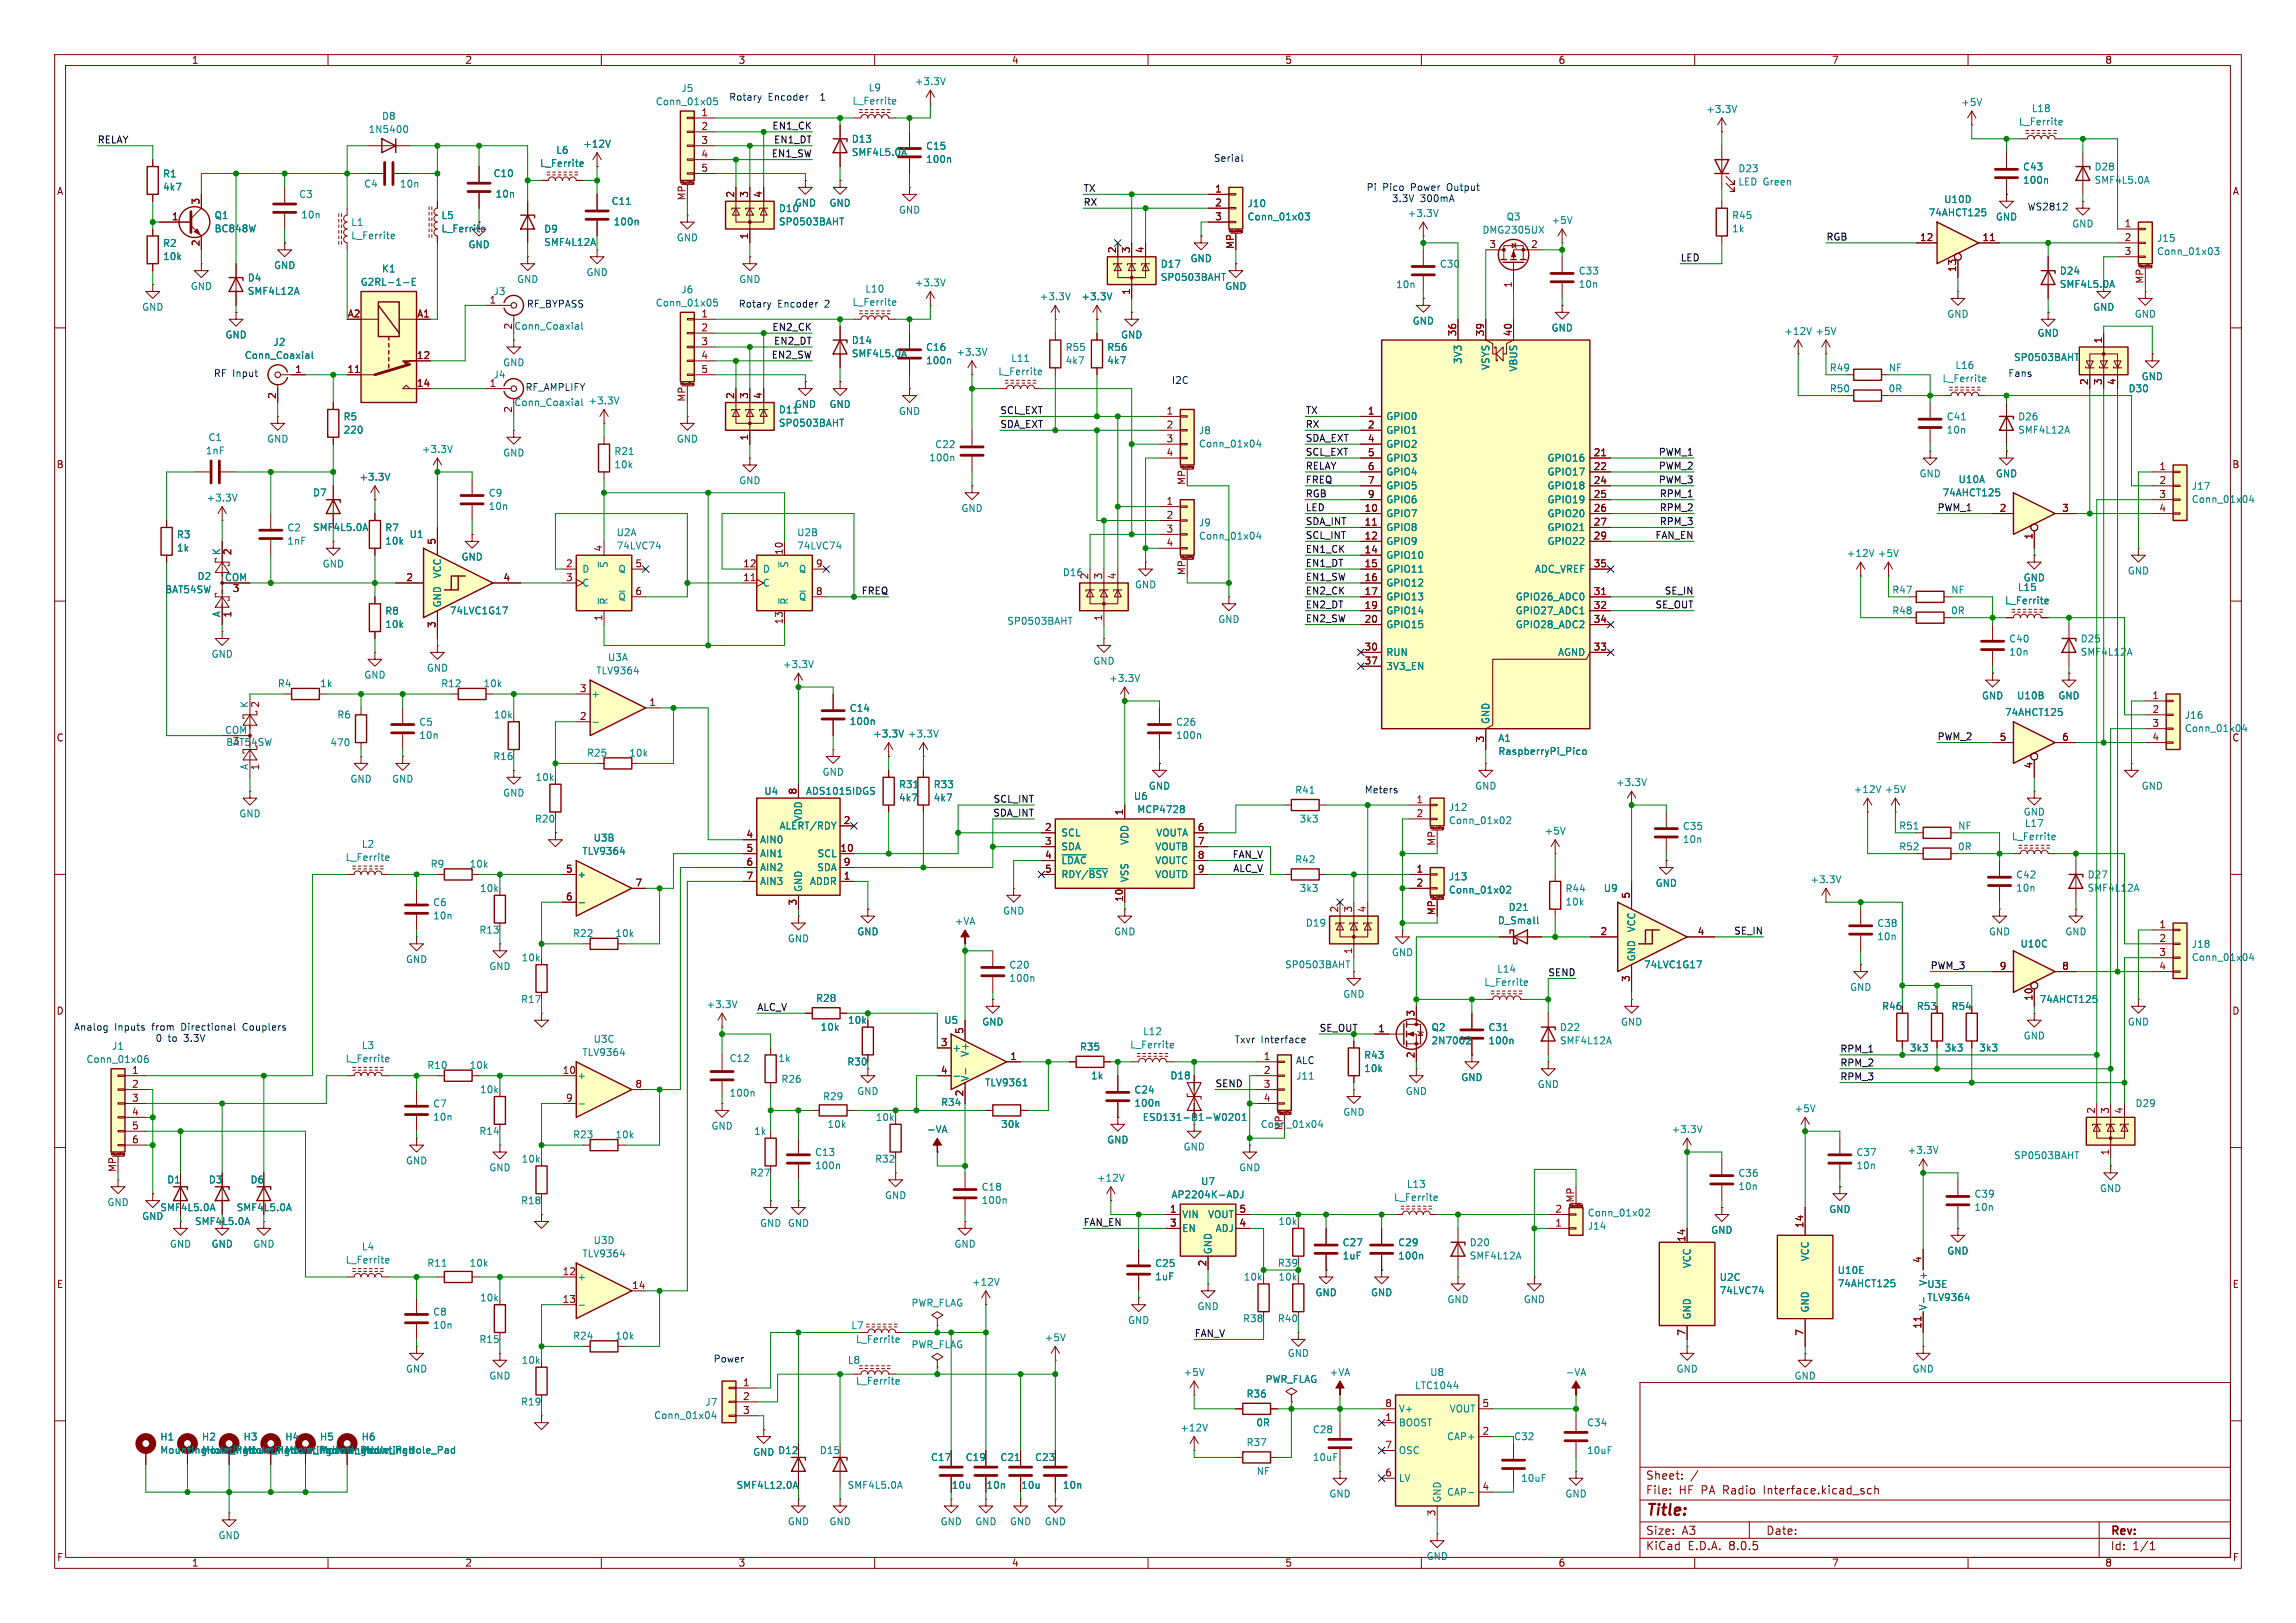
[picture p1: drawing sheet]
<svg xmlns="http://www.w3.org/2000/svg" width="420mm" height="297mm" viewBox="0 0 420 297" stroke-linecap="round" stroke-linejoin="round" font-family="sans-serif">
<defs><g id="words">
<text font-size="2.8" fill="#840000" x="301" y="277.9">Title:</text>
<g font-size="2.1" fill="#840000">
<text x="301" y="273.7">File:</text>
<text x="301" y="271">Sheet:</text>
<text x="307.1" y="273.7">HF PA Radio</text>
<text x="322.9" y="273.7">Interface.kicad_sch</text>
<text x="301" y="281.1">Size:</text>
<text x="307.6" y="281.1">A3</text>
<text x="323" y="281.1">Date:</text>
<text x="386" y="281.3">Rev:</text>
<text x="301" y="283.9">KiCad</text>
<text x="308.7" y="283.9">E.D.A.</text>
<text x="316.3" y="283.9">8.0.5</text>
<text x="386" y="283.9">Id:</text>
<text x="390.1" y="283.9">1/1</text>
</g>
<g font-size="1.8" fill="#840000">
<text x="35" y="11.9">1</text>
<text x="85" y="11.9">2</text>
<text x="135" y="11.9">3</text>
<text x="185" y="11.9">4</text>
<text x="235" y="11.9">5</text>
<text x="285" y="11.9">6</text>
<text x="335" y="11.9">7</text>
<text x="385" y="11.9">8</text>
<text x="128.2" y="21.3">1</text>
<text x="128.2" y="23.9">2</text>
<text x="128.2" y="26.4">3</text>
<text x="128.2" y="29">4</text>
<text x="10.3" y="35.9">A</text>
<text x="128.2" y="31.5">5</text>
<text x="222.2" y="35.3">1</text>
<text x="408.3" y="35.9">A</text>
<text x="31.4" y="40.4">1</text>
<text x="36.6" y="37.5" transform="rotate(-90 36.6 37.5)">3</text>
<text x="125.5" y="36.8" transform="rotate(-90 125.5 36.8)">MP</text>
<text x="134.4" y="36.3" transform="rotate(-90 134.4 36.3)">2</text>
<text x="136.9" y="36.3" transform="rotate(-90 136.9 36.3)">3</text>
<text x="139.4" y="36.3" transform="rotate(-90 139.4 36.3)">4</text>
<text x="222.2" y="37.8">2</text>
<text x="222.2" y="40.4">3</text>
<text x="388.5" y="41.7">1</text>
<text x="36.6" y="45.2" transform="rotate(-90 36.6 45.2)">2</text>
<text x="136.9" y="43.9" transform="rotate(-90 136.9 43.9)">1</text>
<text x="204.2" y="46.4" transform="rotate(-90 204.2 46.4)">2</text>
<text x="206.8" y="46.4" transform="rotate(-90 206.8 46.4)">3</text>
<text x="209.3" y="46.4" transform="rotate(-90 209.3 46.4)">4</text>
<text x="225.8" y="45.7" transform="rotate(-90 225.8 45.7)">MP</text>
<text x="272.3" y="45.5">3</text>
<text x="280" y="45.5">2</text>
<text x="351.1" y="44.2">12</text>
<text x="362.5" y="44.2">11</text>
<text x="388.5" y="44.2">2</text>
<text x="388.5" y="46.7">3</text>
<text x="276.6" y="52.8" transform="rotate(-90 276.6 52.8)">1</text>
<text x="357.9" y="49.9" transform="rotate(-90 357.9 49.9)">13</text>
<text x="392.2" y="52" transform="rotate(-90 392.2 52)">MP</text>
<text x="63.5" y="58.2">A2</text>
<text x="76.2" y="58.2">A1</text>
<text x="128.2" y="58.2">1</text>
<text x="206.8" y="54" transform="rotate(-90 206.8 54)">1</text>
<text x="76.2" y="65.8">12</text>
<text x="128.2" y="60.7">2</text>
<text x="128.2" y="63.2">3</text>
<text x="128.2" y="65.8">4</text>
<text x="266.4" y="61.6" transform="rotate(-90 266.4 61.6)">36</text>
<text x="271.5" y="61.6" transform="rotate(-90 271.5 61.6)">39</text>
<text x="276.6" y="61.6" transform="rotate(-90 276.6 61.6)">40</text>
<text x="384.6" y="62.9" transform="rotate(-90 384.6 62.9)">1</text>
<text x="53.9" y="68.3">1</text>
<text x="63.5" y="68.3">11</text>
<text x="76.2" y="70.9">14</text>
<text x="128.2" y="68.3">5</text>
<text x="382" y="70.6" transform="rotate(-90 382 70.6)">2</text>
<text x="384.6" y="70.6" transform="rotate(-90 384.6 70.6)">3</text>
<text x="387.1" y="70.6" transform="rotate(-90 387.1 70.6)">4</text>
<text x="50.5" y="73.1" transform="rotate(-90 50.5 73.1)">2</text>
<text x="93.7" y="75.6" transform="rotate(-90 93.7 75.6)">2</text>
<text x="125.5" y="73.6" transform="rotate(-90 125.5 73.6)">MP</text>
<text x="134.4" y="73.1" transform="rotate(-90 134.4 73.1)">2</text>
<text x="136.9" y="73.1" transform="rotate(-90 136.9 73.1)">3</text>
<text x="139.4" y="73.1" transform="rotate(-90 139.4 73.1)">4</text>
<text x="213.3" y="75.9">1</text>
<text x="250.1" y="75.9">1</text>
<text x="136.9" y="80.7" transform="rotate(-90 136.9 80.7)">1</text>
<text x="213.3" y="78.5">2</text>
<text x="213.3" y="81">3</text>
<text x="213.3" y="83.6">4</text>
<text x="250.1" y="78.5">2</text>
<text x="250.1" y="81">4</text>
<text x="250.1" y="83.6">5</text>
<text x="291.4" y="83.6">21</text>
<text x="10.3" y="85.9">B</text>
<text x="216.9" y="88.8" transform="rotate(-90 216.9 88.8)">MP</text>
<text x="250.1" y="86.1">6</text>
<text x="250.1" y="88.6">7</text>
<text x="291.4" y="86.1">22</text>
<text x="291.4" y="88.6">24</text>
<text x="394.9" y="86.1">1</text>
<text x="394.9" y="88.6">2</text>
<text x="408.2" y="85.9">B</text>
<text x="213.3" y="92.5">1</text>
<text x="213.3" y="95">2</text>
<text x="249.5" y="93.7">10</text>
<text x="250.1" y="91.2">9</text>
<text x="291.4" y="91.2">25</text>
<text x="291.4" y="93.7">26</text>
<text x="365.7" y="93.7">2</text>
<text x="377.1" y="93.7">3</text>
<text x="394.9" y="91.2">3</text>
<text x="394.9" y="93.7">4</text>
<text x="42.6" y="101.7" transform="rotate(-90 42.6 101.7)">2</text>
<text x="79.8" y="99.8" transform="rotate(-90 79.8 99.8)">5</text>
<text x="110.2" y="101" transform="rotate(-90 110.2 101)">4</text>
<text x="143.3" y="101.6" transform="rotate(-90 143.3 101.6)">10</text>
<text x="213.3" y="97.5">3</text>
<text x="213.3" y="100.1">4</text>
<text x="249.5" y="96.3">11</text>
<text x="249.5" y="98.8">12</text>
<text x="249.5" y="101.3">14</text>
<text x="291.4" y="96.3">27</text>
<text x="291.4" y="98.8">29</text>
<text x="371.9" y="98.8" transform="rotate(-90 371.9 98.8)">1</text>
<text x="74.2" y="106.4">2</text>
<text x="92" y="106.4">4</text>
<text x="103.4" y="103.9">2</text>
<text x="103.4" y="106.4">3</text>
<text x="116.1" y="103.9">5</text>
<text x="135.8" y="106.4">11</text>
<text x="135.8" y="103.9">12</text>
<text x="149.2" y="103.9">9</text>
<text x="201.7" y="106.1" transform="rotate(-90 201.7 106.1)">3</text>
<text x="204.2" y="106.1" transform="rotate(-90 204.2 106.1)">4</text>
<text x="216.9" y="105.3" transform="rotate(-90 216.9 105.3)">MP</text>
<text x="249.5" y="103.9">15</text>
<text x="249.5" y="106.4">16</text>
<text x="291.4" y="103.9">35</text>
<text x="42.5" y="108.7">3</text>
<text x="42.6" y="113.1" transform="rotate(-90 42.6 113.1)">1</text>
<text x="110.2" y="113.7" transform="rotate(-90 110.2 113.7)">1</text>
<text x="116.1" y="109">6</text>
<text x="149.2" y="109">8</text>
<text x="201.7" y="113.7" transform="rotate(-90 201.7 113.7)">1</text>
<text x="249.5" y="109">17</text>
<text x="249.5" y="111.5">19</text>
<text x="291.4" y="109">31</text>
<text x="291.4" y="111.5">32</text>
<text x="79.8" y="115" transform="rotate(-90 79.8 115)">3</text>
<text x="143.3" y="114.3" transform="rotate(-90 143.3 114.3)">13</text>
<text x="249.5" y="114">20</text>
<text x="249.5" y="119.1">30</text>
<text x="291.4" y="119.1">33</text>
<text x="291.4" y="114">34</text>
<text x="249.5" y="121.7">37</text>
<text x="47.7" y="129.6" transform="rotate(-90 47.7 129.6)">2</text>
<text x="106" y="131.8">2</text>
<text x="106" y="126.7">3</text>
<text x="118.7" y="129.3">1</text>
<text x="393.6" y="128">1</text>
<text x="393.6" y="130.6">2</text>
<text x="10.3" y="135.9">C</text>
<text x="271.5" y="136" transform="rotate(-90 271.5 136)">3</text>
<text x="365.7" y="135.6">5</text>
<text x="377.1" y="135.6">6</text>
<text x="393.6" y="133.1">3</text>
<text x="393.6" y="135.6">4</text>
<text x="408.2" y="135.9">C</text>
<text x="47.7" y="141" transform="rotate(-90 47.7 141)">1</text>
<text x="371.9" y="140.7" transform="rotate(-90 371.9 140.7)">4</text>
<text x="145.8" y="145.5" transform="rotate(-90 145.8 145.5)">8</text>
<text x="205.5" y="149.3" transform="rotate(-90 205.5 149.3)">1</text>
<text x="259" y="147.1">1</text>
<text x="259" y="149.6">2</text>
<text x="136.5" y="153.4">4</text>
<text x="136.5" y="156">5</text>
<text x="153.6" y="156">10</text>
<text x="154.2" y="150.9">2</text>
<text x="191.1" y="152.1">2</text>
<text x="191.1" y="154.7">3</text>
<text x="219" y="152.1">6</text>
<text x="219" y="154.7">7</text>
<text x="262.6" y="154.9" transform="rotate(-90 262.6 154.9)">MP</text>
<text x="103.4" y="159.8">5</text>
<text x="136.5" y="158.5">6</text>
<text x="136.5" y="161">7</text>
<text x="154.2" y="161">1</text>
<text x="154.2" y="158.5">9</text>
<text x="191.1" y="157.2">4</text>
<text x="191.1" y="159.8">5</text>
<text x="219" y="157.2">8</text>
<text x="219" y="159.8">9</text>
<text x="259" y="159.8">1</text>
<text x="103.4" y="164.8">6</text>
<text x="116.1" y="162.3">7</text>
<text x="145.8" y="165.8" transform="rotate(-90 145.8 165.8)">3</text>
<text x="205.5" y="165.1" transform="rotate(-90 205.5 165.1)">10</text>
<text x="244.9" y="167.1" transform="rotate(-90 244.9 167.1)">2</text>
<text x="247.4" y="167.1" transform="rotate(-90 247.4 167.1)">3</text>
<text x="249.9" y="167.1" transform="rotate(-90 249.9 167.1)">4</text>
<text x="259" y="162.3">2</text>
<text x="262.6" y="167.6" transform="rotate(-90 262.6 167.6)">MP</text>
<text x="298.2" y="164.5" transform="rotate(-90 298.2 164.5)">5</text>
<text x="292.7" y="171.2">2</text>
<text x="310.4" y="171.2">4</text>
<text x="394.9" y="169.9">1</text>
<text x="394.9" y="172.5">2</text>
<text x="247.4" y="174.7" transform="rotate(-90 247.4 174.7)">1</text>
<text x="298.2" y="179.8" transform="rotate(-90 298.2 179.8)">3</text>
<text x="365.7" y="177.5">9</text>
<text x="377.1" y="177.5">8</text>
<text x="394.9" y="175">3</text>
<text x="394.9" y="177.5">4</text>
<text x="10.3" y="185.9">D</text>
<text x="350.5" y="185">R53</text>
<text x="356.9" y="185">R54</text>
<text x="371.9" y="183.2" transform="rotate(-90 371.9 183.2)">10</text>
<text x="408.2" y="185.9">D</text>
<text x="172" y="191.5">3</text>
<text x="176.3" y="189.3" transform="rotate(-90 176.3 189.3)">5</text>
<text x="252" y="189">1</text>
<text x="258.8" y="186.1" transform="rotate(-90 258.8 186.1)">3</text>
<text x="24.1" y="196.6">1</text>
<text x="102.8" y="196.6">10</text>
<text x="172" y="196.6">4</text>
<text x="184.7" y="194.1">1</text>
<text x="231.1" y="194.1">1</text>
<text x="231.1" y="196.6">2</text>
<text x="258.8" y="193.7" transform="rotate(-90 258.8 193.7)">2</text>
<text x="24.1" y="199.1">2</text>
<text x="24.1" y="201.7">3</text>
<text x="103.4" y="201.7">9</text>
<text x="116.1" y="199.1">8</text>
<text x="176.3" y="200.7" transform="rotate(-90 176.3 200.7)">2</text>
<text x="231.1" y="199.1">3</text>
<text x="231.1" y="201.7">4</text>
<text x="383.3" y="203.9" transform="rotate(-90 383.3 203.9)">2</text>
<text x="385.8" y="203.9" transform="rotate(-90 385.8 203.9)">3</text>
<text x="388.4" y="203.9" transform="rotate(-90 388.4 203.9)">4</text>
<text x="24.1" y="204.2">4</text>
<text x="24.1" y="206.8">5</text>
<text x="24.1" y="209.3">6</text>
<text x="21.3" y="214.6" transform="rotate(-90 21.3 214.6)">MP</text>
<text x="385.8" y="211.5" transform="rotate(-90 385.8 211.5)">1</text>
<text x="213.9" y="222">1</text>
<text x="226.6" y="222">5</text>
<text x="284.4" y="222">2</text>
<text x="288" y="220.2" transform="rotate(-90 288 220.2)">MP</text>
<text x="35.6" y="224.4">SMF4L5.0A</text>
<text x="213.9" y="224.5">3</text>
<text x="226.6" y="224.5">4</text>
<text x="284.4" y="224.5">1</text>
<text x="308.4" y="227.4" transform="rotate(-90 308.4 227.4)">14</text>
<text x="329.9" y="224.8" transform="rotate(-90 329.9 224.8)">14</text>
<text x="102.8" y="233.4">12</text>
<text x="220.7" y="231.8" transform="rotate(-90 220.7 231.8)">2</text>
<text x="351.5" y="231.2" transform="rotate(-90 351.5 231.2)">4</text>
<text x="10.3" y="235.9">E</text>
<text x="102.8" y="238.5">13</text>
<text x="115.5" y="236">14</text>
<text x="408.3" y="235.9">E</text>
<text x="308.4" y="244.5" transform="rotate(-90 308.4 244.5)">7</text>
<text x="329.9" y="244.5" transform="rotate(-90 329.9 244.5)">7</text>
<text x="351.5" y="243.2" transform="rotate(-90 351.5 243.2)">11</text>
<text x="135.8" y="253.7">1</text>
<text x="135.8" y="256.3">2</text>
<text x="253.3" y="257.6">8</text>
<text x="271.1" y="257.6">5</text>
<text x="135.8" y="258.8">3</text>
<text x="253.3" y="260.1">1</text>
<text x="271.1" y="262.6">2</text>
<text x="253.3" y="265.2">7</text>
<text x="253.3" y="270.3">6</text>
<text x="271.1" y="272.8">4</text>
<text x="262.6" y="277.6" transform="rotate(-90 262.6 277.6)">3</text>
<text x="10.3" y="285.9">F</text>
<text x="35" y="286.9">1</text>
<text x="85" y="286.9">2</text>
<text x="135" y="286.9">3</text>
<text x="185" y="286.9">4</text>
<text x="235" y="286.9">5</text>
<text x="285" y="286.9">6</text>
<text x="335" y="286.9">7</text>
<text x="385" y="286.9">8</text>
<text x="408.3" y="285.9">F</text>
</g>
<g font-size="1.8" fill="#008484">
<text x="124.5" y="17">J5</text>
<text x="158.8" y="16.9">L9</text>
<text x="167.2" y="15.8">+3.3V</text>
<text x="69.8" y="22.1">D8</text>
<text x="119.9" y="19.5">Conn_01x05</text>
<text x="155.8" y="19.3">L_Ferrite</text>
<text x="312" y="20.9">+3.3V</text>
<text x="358.6" y="19.6">+5V</text>
<text x="369.2" y="23.1">L_Ferrite</text>
<text x="371.6" y="20.7">L18</text>
<text x="67.3" y="24.5">1N5400</text>
<text x="101.6" y="28.3">L6</text>
<text x="106.6" y="27.2">+12V</text>
<text x="155.7" y="28.7">SMF4L5.0A</text>
<text x="155.7" y="26.3">D13</text>
<text x="169.3" y="27.6">C15</text>
<text x="29.7" y="32.7">R1</text>
<text x="29.7" y="35.1">4k7</text>
<text x="66.5" y="34.5">C4</text>
<text x="73.1" y="34.5">10n</text>
<text x="90.2" y="32.6">C10</text>
<text x="98.7" y="30.8">L_Ferrite</text>
<text x="169.3" y="30">100n</text>
<text x="317.9" y="31.7">D23</text>
<text x="317.9" y="34.1">LED Green</text>
<text x="370" y="31.4">C43</text>
<text x="370" y="33.8">100n</text>
<text x="383" y="31.4">D28</text>
<text x="383" y="33.8">SMF4L5.0A</text>
<text x="39.2" y="40.3">Q1</text>
<text x="54.6" y="36.4">C3</text>
<text x="55" y="40.2">10n</text>
<text x="64.1" y="41.6">L1</text>
<text x="80.7" y="40.3">L5</text>
<text x="90.6" y="36.4">10n</text>
<text x="111.8" y="37.7">C11</text>
<text x="112.2" y="41.4">100n</text>
<text x="142.4" y="39">D10</text>
<text x="142.4" y="41.4">SP0503BAHT</text>
<text x="145.3" y="38">GND</text>
<text x="151.6" y="38">GND</text>
<text x="164.3" y="39.3">GND</text>
<text x="228.1" y="40.5">Conn_01x03</text>
<text x="228.1" y="38.1">J10</text>
<text x="257.4" y="39.9">+3.3V</text>
<text x="275.5" y="40.5">Q3</text>
<text x="283.7" y="41.2">+5V</text>
<text x="316.7" y="40.3">R45</text>
<text x="352.7" y="39.8">74AHCT125</text>
<text x="355.5" y="37.4">U10D</text>
<text x="365" y="40.6">GND</text>
<text x="379" y="41.8">GND</text>
<text x="29.7" y="45.4">R2</text>
<text x="29.7" y="47.8">10k</text>
<text x="39.2" y="42.7">BC848W</text>
<text x="64.1" y="44">L_Ferrite</text>
<text x="80.7" y="42.7">L_Ferrite</text>
<text x="85.6" y="45.6">GND</text>
<text x="99.5" y="42.8">D9</text>
<text x="99.5" y="45.2">SMF4L12A</text>
<text x="123.7" y="44.4">GND</text>
<text x="271.1" y="43">DMG2305UX</text>
<text x="316.7" y="42.7">1k</text>
<text x="394.5" y="44.5">J15</text>
<text x="394.5" y="46.9">Conn_01x03</text>
<text x="34.8" y="53.3">GND</text>
<text x="45.2" y="51.7">D4</text>
<text x="50" y="49.4">GND</text>
<text x="65.9" y="52.5">G2RL-1-E</text>
<text x="69.8" y="50.1">K1</text>
<text x="94.5" y="52">GND</text>
<text x="107.2" y="50.7">GND</text>
<text x="124.5" y="53.9">J6</text>
<text x="135.1" y="52">GND</text>
<text x="158.2" y="53.7">L10</text>
<text x="167.2" y="52.6">+3.3V</text>
<text x="212.2" y="49.2">D17</text>
<text x="212.2" y="51.6">SP0503BAHT</text>
<text x="217.7" y="48.2">GND</text>
<text x="224" y="53.3">GND</text>
<text x="255.3" y="52.9">10n</text>
<text x="263.3" y="49.2">C30</text>
<text x="288.7" y="50.5">C33</text>
<text x="288.7" y="52.9">10n</text>
<text x="376.7" y="50.5">D24</text>
<text x="376.7" y="52.9">SMF4L5.0A</text>
<text x="25.9" y="57.1">GND</text>
<text x="45.2" y="54.1">SMF4L12A</text>
<text x="89.5" y="55.6">1</text>
<text x="90.2" y="54.2">J3</text>
<text x="119.9" y="56.3">Conn_01x05</text>
<text x="155.8" y="56.2">L_Ferrite</text>
<text x="190.1" y="55.2">+3.3V</text>
<text x="197.7" y="55.2">+3.3V</text>
<text x="258.3" y="59.6">GND</text>
<text x="356.1" y="58.3">GND</text>
<text x="382.8" y="57.1">GND</text>
<text x="390.4" y="58.3">GND</text>
<text x="41.1" y="62.1">GND</text>
<text x="44.7" y="65.9">Conn_Coaxial</text>
<text x="49.9" y="63.5">J2</text>
<text x="93.7" y="60.4" transform="rotate(-90 93.7 60.4)">2</text>
<text x="94" y="60.6">Conn_Coaxial</text>
<text x="155.7" y="65.6">SMF4L5.0A</text>
<text x="155.7" y="63.2">D14</text>
<text x="169.3" y="64.4">C16</text>
<text x="174.9" y="65.3">+3.3V</text>
<text x="194.8" y="64.4">R55</text>
<text x="202.4" y="64.4">R56</text>
<text x="205" y="62.1">GND</text>
<text x="283.7" y="60.9">GND</text>
<text x="326.3" y="61.5">+12V</text>
<text x="332" y="61.5">+5V</text>
<text x="372.6" y="61.8">GND</text>
<text x="89.5" y="70.9">1</text>
<text x="90.2" y="69.4">J4</text>
<text x="91.9" y="67.2">GND</text>
<text x="169.3" y="66.8">100n</text>
<text x="182.5" y="68.9">L_Ferrite</text>
<text x="184.9" y="66.4">L11</text>
<text x="194.8" y="66.8">4k7</text>
<text x="202.4" y="66.8">4k7</text>
<text x="267.6" y="66.7" transform="rotate(-90 267.6 66.7)">3V3</text>
<text x="272.6" y="67.8" transform="rotate(-90 272.6 67.8)">VSYS</text>
<text x="277.7" y="68.1" transform="rotate(-90 277.7 68.1)">VBUS</text>
<text x="334.6" y="72">R50</text>
<text x="334.6" y="68.2">R49</text>
<text x="345.4" y="72">0R</text>
<text x="345.4" y="68.2">NF</text>
<text x="355.2" y="70.1">L_Ferrite</text>
<text x="357.6" y="67.7">L16</text>
<text x="368.3" y="66.3">SP0503BAHT</text>
<text x="389.3" y="72">D30</text>
<text x="391.7" y="69.8">GND</text>
<text x="62.7" y="77.1">R5</text>
<text x="94" y="74.5">Conn_Coaxial</text>
<text x="107.5" y="74.2">+3.3V</text>
<text x="142.4" y="75.9">D11</text>
<text x="145.3" y="74.8">GND</text>
<text x="151.6" y="74.8">GND</text>
<text x="164.3" y="76.1">GND</text>
<text x="253.5" y="77.1">GPIO0</text>
<text x="356" y="77.1">C41</text>
<text x="369.1" y="77.1">D26</text>
<text x="37.5" y="83.3">1nF</text>
<text x="38" y="80.9">C1</text>
<text x="48.8" y="81.2">GND</text>
<text x="62.7" y="79.5">220</text>
<text x="77.1" y="83.1">+3.3V</text>
<text x="91.9" y="83.7">GND</text>
<text x="112.3" y="83.5">R21</text>
<text x="123.7" y="81.2">GND</text>
<text x="142.4" y="78.3">SP0503BAHT</text>
<text x="171" y="82.2">C22</text>
<text x="219.2" y="79.7">J8</text>
<text x="219.2" y="82.1">Conn_01x04</text>
<text x="253.5" y="79.6">GPIO1</text>
<text x="253.5" y="82.1">GPIO2</text>
<text x="356" y="79.5">10n</text>
<text x="369.1" y="79.5">SMF4L12A</text>
<text x="65.6" y="88.2">+3.3V</text>
<text x="112.3" y="85.9">10k</text>
<text x="135.1" y="88.8">GND</text>
<text x="169.9" y="84.6">100n</text>
<text x="253.5" y="84.7">GPIO3</text>
<text x="253.5" y="87.2">GPIO4</text>
<text x="253.5" y="89.8">GPIO5</text>
<text x="283" y="84.7">GPIO16</text>
<text x="283" y="87.2">GPIO17</text>
<text x="283" y="89.8">GPIO18</text>
<text x="351" y="87.5">GND</text>
<text x="358.2" y="88.6">U10A</text>
<text x="365" y="87.5">GND</text>
<text x="400.8" y="89.8">J17</text>
<text x="37.7" y="92">+3.3V</text>
<text x="57.2" y="91">D7</text>
<text x="89.3" y="91.1">C9</text>
<text x="89.3" y="93.5">10n</text>
<text x="175.8" y="93.9">GND</text>
<text x="253.5" y="94.8">GPIO7</text>
<text x="253.5" y="92.3">GPIO6</text>
<text x="283" y="92.3">GPIO19</text>
<text x="283" y="94.8">GPIO20</text>
<text x="355.2" y="91">74AHCT125</text>
<text x="400.8" y="92.2">Conn_01x04</text>
<text x="32.3" y="98.7">R3</text>
<text x="32.3" y="101.1">1k</text>
<text x="40.4" y="101.7" transform="rotate(-90 40.4 101.7)">K</text>
<text x="52.5" y="97.4">C2</text>
<text x="52.5" y="99.9">1nF</text>
<text x="57.2" y="97.4">SMF4L5.0A</text>
<text x="70.4" y="97.4">R7</text>
<text x="70.4" y="99.9">10k</text>
<text x="74.8" y="98.7">U1</text>
<text x="112.7" y="98.3">U2A</text>
<text x="112.7" y="100.7">74LVC74</text>
<text x="145.7" y="98.3">U2B</text>
<text x="145.7" y="100.7">74LVC74</text>
<text x="219.2" y="96.5">J9</text>
<text x="219.2" y="99">Conn_01x04</text>
<text x="253.5" y="97.4">GPIO8</text>
<text x="253.5" y="99.9">GPIO9</text>
<text x="283" y="97.4">GPIO21</text>
<text x="283" y="99.9">GPIO22</text>
<text x="36" y="106.3">D2</text>
<text x="41.1" y="106.4">COM</text>
<text x="58.9" y="104.1">GND</text>
<text x="80.9" y="105.9" transform="rotate(-90 80.9 105.9)">VCC</text>
<text x="84.3" y="102.8">GND</text>
<text x="106.4" y="105">D</text>
<text x="106.4" y="107.5">C</text>
<text x="111.4" y="104" transform="rotate(-90 111.4 104)">~{S}</text>
<text x="113" y="105">Q</text>
<text x="139.4" y="107.5">C</text>
<text x="139.4" y="105">D</text>
<text x="144.4" y="104" transform="rotate(-90 144.4 104)">~{S}</text>
<text x="146" y="105">Q</text>
<text x="194.3" y="105.6">D16</text>
<text x="199.1" y="106.1" transform="rotate(-90 199.1 106.1)">2</text>
<text x="207.5" y="107.9">GND</text>
<text x="253.5" y="102.5">GPIO10</text>
<text x="253.5" y="105">GPIO11</text>
<text x="253.5" y="107.5">GPIO12</text>
<text x="280.7" y="105">ADC_VREF</text>
<text x="337.7" y="102.1">+12V</text>
<text x="343.4" y="102.1">+5V</text>
<text x="370.1" y="106.6">GND</text>
<text x="389.1" y="105.3">GND</text>
<text x="30.1" y="108.8">BAT54SW</text>
<text x="40.4" y="113" transform="rotate(-90 40.4 113)">A</text>
<text x="70.4" y="112.7">R8</text>
<text x="80.9" y="111.3" transform="rotate(-90 80.9 111.3)">GND</text>
<text x="82.2" y="112.6">74LVC1G17</text>
<text x="111.4" y="110.7" transform="rotate(-90 111.4 110.7)">~{R}</text>
<text x="113" y="110.1">~{Q}</text>
<text x="144.4" y="110.7" transform="rotate(-90 144.4 110.7)">~{R}</text>
<text x="146" y="110.1">~{Q}</text>
<text x="253.5" y="110.1">GPIO13</text>
<text x="253.5" y="112.6">GPIO14</text>
<text x="277.2" y="110.1">GPIO26_ADC0</text>
<text x="277.2" y="112.6">GPIO27_ADC1</text>
<text x="346" y="112.6">R48</text>
<text x="346" y="108.8">R47</text>
<text x="356.8" y="112.6">0R</text>
<text x="356.8" y="108.8">NF</text>
<text x="366.7" y="110.8">L_Ferrite</text>
<text x="369" y="108.4">L15</text>
<text x="70.4" y="115.1">10k</text>
<text x="184.2" y="114.5">SP0503BAHT</text>
<text x="222.8" y="114.2">GND</text>
<text x="253.5" y="115.2">GPIO15</text>
<text x="277.2" y="115.2">GPIO28_ADC2</text>
<text x="367.4" y="117.8">C40</text>
<text x="380.5" y="117.8">D25</text>
<text x="38.6" y="120.6">GND</text>
<text x="50.7" y="126">R4</text>
<text x="58.5" y="126">1k</text>
<text x="66.5" y="124.4">GND</text>
<text x="78" y="123.1">GND</text>
<text x="80.6" y="126">R12</text>
<text x="88.3" y="126">10k</text>
<text x="109" y="123.6">TLV9364</text>
<text x="111.1" y="121.2">U3A</text>
<text x="143.1" y="122.5">+3.3V</text>
<text x="199.9" y="121.8">GND</text>
<text x="202.8" y="125">+3.3V</text>
<text x="253.5" y="120.2">RUN</text>
<text x="253.5" y="122.8">3V3_EN</text>
<text x="284.9" y="120.2">AGND</text>
<text x="367.4" y="120.2">10n</text>
<text x="380.5" y="120.2">SMF4L12A</text>
<text x="45.5" y="129.6" transform="rotate(-90 45.5 129.6)">K</text>
<text x="61.6" y="131.7">R6</text>
<text x="90.2" y="131.7">10k</text>
<text x="108.1" y="127.9">+</text>
<text x="155.3" y="130.5">C14</text>
<text x="362.5" y="128.2">GND</text>
<text x="366.7" y="131.2">74AHCT125</text>
<text x="368.9" y="128.2">U10B</text>
<text x="376.4" y="128.2">GND</text>
<text x="399.6" y="131.7">J16</text>
<text x="41.1" y="134.4">COM</text>
<text x="41.3" y="136.7">BAT54SW</text>
<text x="42.5" y="136.6">3</text>
<text x="60.3" y="136.8">470</text>
<text x="76.6" y="133">C5</text>
<text x="76.6" y="135.4">10n</text>
<text x="155.3" y="132.9">100n</text>
<text x="159.6" y="135.2">+3.3V</text>
<text x="166" y="135.2">+3.3V</text>
<text x="215" y="135.4">100n</text>
<text x="215" y="133">C26</text>
<text x="272.6" y="132.6" transform="rotate(-90 272.6 132.6)">GND</text>
<text x="274" y="135.9">A1</text>
<text x="399.6" y="134.2">Conn_01x04</text>
<text x="45.5" y="141" transform="rotate(-90 45.5 141)">A</text>
<text x="64" y="143.4">GND</text>
<text x="71.6" y="143.4">GND</text>
<text x="90.1" y="139.3">R16</text>
<text x="97.9" y="143.1">10k</text>
<text x="107.3" y="138.7">R25</text>
<text x="115" y="138.7">10k</text>
<text x="150.4" y="142.2">GND</text>
<text x="274" y="138.4">RaspberryPi_Pico</text>
<text x="43.7" y="149.8">GND</text>
<text x="91.9" y="146">GND</text>
<text x="139.7" y="145.6">U4</text>
<text x="147.3" y="145.6">ADS1015IDGS</text>
<text x="164.3" y="146.9">4k7</text>
<text x="164.3" y="144.4">R31</text>
<text x="170.7" y="146.9">4k7</text>
<text x="170.7" y="144.4">R33</text>
<text x="207.3" y="146.6">U6</text>
<text x="207.9" y="149">MCP4728</text>
<text x="210.1" y="144.7">GND</text>
<text x="236.8" y="145.4">R41</text>
<text x="264.9" y="148.6">J12</text>
<text x="269.7" y="144.7">GND</text>
<text x="295.5" y="144.1">+3.3V</text>
<text x="339" y="145.3">+12V</text>
<text x="344.7" y="145.3">+5V</text>
<text x="370.1" y="149.5">GND</text>
<text x="391.7" y="144.7">GND</text>
<text x="66.1" y="155.3">L2</text>
<text x="97.7" y="150.7">R20</text>
<text x="108.5" y="154.2">U3B</text>
<text x="138.9" y="154.5">AIN0</text>
<text x="142.5" y="152">ALERT/RDY</text>
<text x="146.9" y="150.4" transform="rotate(-90 146.9 150.4)">VDD</text>
<text x="194.1" y="153.3">SCL</text>
<text x="194.1" y="155.8">SDA</text>
<text x="206.6" y="154.7" transform="rotate(-90 206.6 154.7)">VDD</text>
<text x="211.2" y="155.8">VOUTB</text>
<text x="211.4" y="153.3">VOUTA</text>
<text x="237.6" y="150.7">3k3</text>
<text x="264.9" y="151">Conn_01x02</text>
<text x="282.4" y="152.9">+5V</text>
<text x="307.7" y="152.1">C35</text>
<text x="307.7" y="154.5">10n</text>
<text x="347.3" y="155.8">R52</text>
<text x="347.3" y="152">R51</text>
<text x="358.1" y="155.8">0R</text>
<text x="358.1" y="152">NF</text>
<text x="367.9" y="154">L_Ferrite</text>
<text x="370.3" y="151.5">L17</text>
<text x="63.1" y="157.8">L_Ferrite</text>
<text x="78.7" y="159">R9</text>
<text x="85.8" y="159">10k</text>
<text x="105.5" y="160.9">+</text>
<text x="106.4" y="156.6">TLV9364</text>
<text x="138.9" y="157.1">AIN1</text>
<text x="138.9" y="159.6">AIN2</text>
<text x="149.4" y="159.6">SDA</text>
<text x="149.5" y="157.1">SCL</text>
<text x="194.1" y="158.3">~{LDAC}</text>
<text x="194.1" y="160.9">RDY/~{BSY}</text>
<text x="206.6" y="161.5" transform="rotate(-90 206.6 161.5)">VSS</text>
<text x="211.2" y="158.3">VOUTC</text>
<text x="211.2" y="160.9">VOUTD</text>
<text x="236.8" y="158.1">R42</text>
<text x="264.9" y="161.3">J13</text>
<text x="331.1" y="161.8">+3.3V</text>
<text x="368.7" y="160.9">C42</text>
<text x="381.8" y="160.9">D27</text>
<text x="79.1" y="166">C6</text>
<text x="87.7" y="163.4">10k</text>
<text x="138.9" y="162.2">AIN3</text>
<text x="146.9" y="163.3" transform="rotate(-90 146.9 163.3)">GND</text>
<text x="148.1" y="162.2">ADDR</text>
<text x="183.4" y="167.6">GND</text>
<text x="237.6" y="163.4">3k3</text>
<text x="264.9" y="163.7">Conn_01x02</text>
<text x="275.9" y="166.9">D21</text>
<text x="286.3" y="163.5">R44</text>
<text x="286.3" y="165.9">10k</text>
<text x="293.3" y="163.4">U9</text>
<text x="302.8" y="162.5">GND</text>
<text x="368.7" y="163.4">10n</text>
<text x="381.8" y="163.4">SMF4L12A</text>
<text x="79.1" y="168.4">10n</text>
<text x="87.6" y="171">R13</text>
<text x="104.7" y="171.7">R22</text>
<text x="112.5" y="171.7">10k</text>
<text x="144" y="172.6">GND</text>
<text x="156.7" y="171.4">GND</text>
<text x="174.6" y="169.5">+VA</text>
<text x="203.7" y="171.4">GND</text>
<text x="238.8" y="169.8">D19</text>
<text x="273.9" y="169.3">D_Small</text>
<text x="299.3" y="170.7" transform="rotate(-90 299.3 170.7)">VCC</text>
<text x="343.3" y="169.8">C38</text>
<text x="343.3" y="172.3">10n</text>
<text x="363.7" y="171.4">GND</text>
<text x="369.5" y="173.6">U10C</text>
<text x="377.7" y="171.4">GND</text>
<text x="400.8" y="173.6">J18</text>
<text x="74.2" y="176.4">GND</text>
<text x="89.4" y="177.7">GND</text>
<text x="95.3" y="176.1">10k</text>
<text x="184.5" y="179.9">100n</text>
<text x="184.5" y="177.5">C20</text>
<text x="235" y="177.4">SP0503BAHT</text>
<text x="254.5" y="175.2">GND</text>
<text x="273.8" y="178.2">L14</text>
<text x="299.3" y="176" transform="rotate(-90 299.3 176)">GND</text>
<text x="300.6" y="177.4">74LVC1G17</text>
<text x="400.8" y="176.1">Conn_01x04</text>
<text x="95.2" y="183.7">R17</text>
<text x="129.1" y="184.7">+3.3V</text>
<text x="149.2" y="183.5">R28</text>
<text x="245.6" y="182.8">GND</text>
<text x="271.4" y="180.6">L_Ferrite</text>
<text x="338.3" y="181.5">GND</text>
<text x="344.2" y="185">R46</text>
<text x="373" y="183.7">74AHCT125</text>
<text x="108.5" y="191">U3C</text>
<text x="150" y="188.8">10k</text>
<text x="155" y="187.6">10k</text>
<text x="172.6" y="187.6">U5</text>
<text x="179.6" y="187.9">GND</text>
<text x="209" y="189.6">L12</text>
<text x="261.8" y="188.9">Q2</text>
<text x="261.8" y="191.3">2N7002</text>
<text x="272.2" y="188.9">C31</text>
<text x="272.2" y="191.3">100n</text>
<text x="285.3" y="188.9">D22</text>
<text x="285.3" y="191.3">SMF4L12A</text>
<text x="296.4" y="187.9">GND</text>
<text x="370.1" y="190.4">GND</text>
<text x="389.1" y="187.9">GND</text>
<text x="15.7" y="194.7">Conn_01x06</text>
<text x="20.4" y="192.3">J1</text>
<text x="63.1" y="194.6">L_Ferrite</text>
<text x="66.1" y="192.2">L3</text>
<text x="78.1" y="195.8">R10</text>
<text x="85.8" y="195.8">10k</text>
<text x="105.5" y="197.7">+</text>
<text x="106.4" y="193.5">TLV9364</text>
<text x="133.4" y="194.5">C12</text>
<text x="142.3" y="194.5">1k</text>
<text x="154.9" y="195.2">R30</text>
<text x="174.1" y="192.6">+</text>
<text x="177.4" y="198" transform="rotate(-90 177.4 198)">V-</text>
<text x="177.4" y="193.5" transform="rotate(-90 177.4 193.5)">V+</text>
<text x="197.4" y="192.4">R35</text>
<text x="199.5" y="197.7">1k</text>
<text x="206.6" y="192.1">L_Ferrite</text>
<text x="214" y="197.7">D18</text>
<text x="237" y="197.8">J11</text>
<text x="249.4" y="196.4">10k</text>
<text x="249.4" y="194">R43</text>
<text x="349.3" y="192.6">3k3</text>
<text x="355.6" y="192.6">3k3</text>
<text x="362" y="192.6">3k3</text>
<text x="79.1" y="202.9">C7</text>
<text x="87.7" y="200.3">10k</text>
<text x="133.4" y="200.9">100n</text>
<text x="142.8" y="198.3">R26</text>
<text x="150.5" y="201.5">R29</text>
<text x="156.7" y="200.6">GND</text>
<text x="172" y="202.6">R34</text>
<text x="180.1" y="199">TLV9361</text>
<text x="207.4" y="202.7">100n</text>
<text x="207.4" y="200.3">C24</text>
<text x="257" y="200.6">GND</text>
<text x="267.2" y="198">GND</text>
<text x="281.2" y="199.3">GND</text>
<text x="328.2" y="203.7">+5V</text>
<text x="390.5" y="202.8">D29</text>
<text x="79.1" y="205.3">10n</text>
<text x="87.6" y="207.9">R14</text>
<text x="104.7" y="208.5">R23</text>
<text x="112.5" y="208.5">10k</text>
<text x="130" y="206.9">GND</text>
<text x="137.8" y="207.9">1k</text>
<text x="151.3" y="206.6">10k</text>
<text x="160.1" y="205.3">10k</text>
<text x="169.5" y="207.6">-VA</text>
<text x="183" y="206.6">30k</text>
<text x="202.4" y="209.5">GND</text>
<text x="208.9" y="205.3">ESD131-B1-W0201</text>
<text x="230.5" y="206.6">Conn_01x04</text>
<text x="234.7" y="206.9" transform="rotate(-90 234.7 206.9)">MP</text>
<text x="245.6" y="204.4">GND</text>
<text x="305.7" y="207.6">+3.3V</text>
<text x="74.2" y="213.3">GND</text>
<text x="89.4" y="214.5">GND</text>
<text x="95.3" y="213">10k</text>
<text x="137.1" y="215.5">R27</text>
<text x="149" y="214.2">100n</text>
<text x="149" y="211.7">C13</text>
<text x="160" y="213">R32</text>
<text x="216.4" y="210.7">GND</text>
<text x="226.6" y="214.5">GND</text>
<text x="317.9" y="215.6">C36</text>
<text x="339.5" y="211.7">C37</text>
<text x="339.5" y="214.2">10n</text>
<text x="348.8" y="211.4">+3.3V</text>
<text x="368.3" y="212.3">SP0503BAHT</text>
<text x="19.6" y="220.9">GND</text>
<text x="29.2" y="221.8">SMF4L5.0A</text>
<text x="30.5" y="216.8">D1</text>
<text x="38.1" y="216.8">D3</text>
<text x="43.2" y="221.8">SMF4L5.0A</text>
<text x="45.7" y="216.8">D6</text>
<text x="95.2" y="220.6">R18</text>
<text x="161.8" y="219.6">GND</text>
<text x="179.5" y="220.5">100n</text>
<text x="179.5" y="218.1">C18</text>
<text x="200.6" y="216.4">+12V</text>
<text x="214.2" y="219.5">AP2204K-ADJ</text>
<text x="219.6" y="217.1">U7</text>
<text x="254.9" y="220">L_Ferrite</text>
<text x="257.3" y="217.6">L13</text>
<text x="317.9" y="218">10n</text>
<text x="361.1" y="219.4">C39</text>
<text x="361.1" y="221.8">10n</text>
<text x="384" y="218.4">GND</text>
<text x="25.9" y="223.4">GND</text>
<text x="108.5" y="227.9">U3D</text>
<text x="138.9" y="224.7">GND GND</text>
<text x="216.2" y="223.1">VIN</text>
<text x="216.2" y="225.7">EN</text>
<text x="220.9" y="223.1">VOUT</text>
<text x="222.3" y="225.7">ADJ</text>
<text x="233.8" y="224.4">10k</text>
<text x="290.3" y="225.2">J14</text>
<text x="290.3" y="222.8">Conn_01x02</text>
<text x="312.9" y="226">GND</text>
<text x="334.5" y="222.2">GND</text>
<text x="31" y="228.5">GND</text>
<text x="38.6" y="228.5">GND</text>
<text x="46.2" y="228.5">GND</text>
<text x="63.1" y="231.4">L_Ferrite</text>
<text x="66.1" y="229">L4</text>
<text x="78.1" y="232">R11</text>
<text x="85.8" y="232">10k</text>
<text x="106.4" y="230.3">TLV9364</text>
<text x="174.5" y="228.5">GND</text>
<text x="211.2" y="232.1">C25</text>
<text x="221.8" y="229.6" transform="rotate(-90 221.8 229.6)">GND</text>
<text x="233.6" y="232">R39</text>
<text x="245.5" y="230.7">1uF</text>
<text x="245.5" y="228.3">C27</text>
<text x="255.7" y="228.3">C29</text>
<text x="255.7" y="230.7">100n</text>
<text x="268.7" y="228.3">D20</text>
<text x="268.7" y="230.7">SMF4L12A</text>
<text x="309.5" y="232.2" transform="rotate(-90 309.5 232.2)">VCC</text>
<text x="331.1" y="230.9" transform="rotate(-90 331.1 230.9)">VCC</text>
<text x="336.1" y="233.3">U10E</text>
<text x="356.1" y="229.8">GND</text>
<text x="87.7" y="238.4">10k</text>
<text x="105.5" y="234.5">+</text>
<text x="166.6" y="239.3">PWR_FLAG</text>
<text x="177.7" y="235.5">+12V</text>
<text x="211.2" y="234.5">1uF</text>
<text x="218.9" y="239.9">GND</text>
<text x="227.4" y="234.5">10k</text>
<text x="233.8" y="234.5">10k</text>
<text x="240.5" y="237.4">GND</text>
<text x="250.7" y="237.4">GND</text>
<text x="264.7" y="238.7">GND</text>
<text x="278.6" y="238.7">GND</text>
<text x="314.5" y="234.6">U2C</text>
<text x="314.5" y="237">74LVC74</text>
<text x="336.1" y="235.8">74AHCT125</text>
<text x="352.4" y="235.9">U3E</text>
<text x="352.4" y="238.3">TLV9364</text>
<text x="352.7" y="239.9" transform="rotate(-90 352.7 239.9)">V-</text>
<text x="352.7" y="235.4" transform="rotate(-90 352.7 235.4)">V+</text>
<text x="79.1" y="241">C8</text>
<text x="79.1" y="243.4">10n</text>
<text x="87.6" y="246">R15</text>
<text x="104.7" y="245.3">R24</text>
<text x="112.5" y="245.3">10k</text>
<text x="155.6" y="243.4">L7</text>
<text x="156.5" y="246">L_Ferrite</text>
<text x="191" y="245.7">+5V</text>
<text x="206.2" y="242.5">GND</text>
<text x="227.3" y="242.2">R38</text>
<text x="233.6" y="242.2">R40</text>
<text x="309.5" y="241.6" transform="rotate(-90 309.5 241.6)">GND</text>
<text x="331.1" y="240.3" transform="rotate(-90 331.1 240.3)">GND</text>
<text x="74.2" y="251.4">GND</text>
<text x="95.3" y="249.8">10k</text>
<text x="155" y="249.8">L8</text>
<text x="166.6" y="246.9">PWR_FLAG</text>
<text x="235.5" y="248.5">GND</text>
<text x="261.5" y="252">U8</text>
<text x="306.6" y="251.4">GND</text>
<text x="349.8" y="251.4">GND</text>
<text x="89.4" y="252.6">GND</text>
<text x="95.2" y="257.4">R19</text>
<text x="128.9" y="257.5">J7</text>
<text x="156.5" y="253.6">L_Ferrite</text>
<text x="216.4" y="252">+5V</text>
<text x="227.9" y="255.9">R36</text>
<text x="231.4" y="253.3">PWR_FLAG</text>
<text x="243.1" y="252">+VA</text>
<text x="258.7" y="254.4">LTC1044</text>
<text x="286.3" y="252">-VA</text>
<text x="328.2" y="252.6">GND</text>
<text x="29.2" y="263.8">H1</text>
<text x="36.8" y="263.8">H2</text>
<text x="44.5" y="263.8">H3</text>
<text x="52.1" y="263.8">H4</text>
<text x="58.4" y="263.8">H5</text>
<text x="66" y="263.8">H6</text>
<text x="119.6" y="259.9">Conn_01x04</text>
<text x="215.8" y="262.2">+12V</text>
<text x="229.7" y="261.2">0R</text>
<text x="240" y="262.5">C28</text>
<text x="255.8" y="261.2">BOOST</text>
<text x="255.8" y="258.7">V+</text>
<text x="264.6" y="263.8">CAP+</text>
<text x="265.1" y="258.7">VOUT</text>
<text x="290.2" y="261.2">C34</text>
<text x="29.2" y="266.2">MountingHole_PadMountingHole_Pad</text>
<text x="58.4" y="266.2">MountingHole_Pad</text>
<text x="66" y="266.2">MountingHole_Pad</text>
<text x="137.7" y="266.6">GND D12</text>
<text x="149.9" y="266.3">D15</text>
<text x="170.2" y="267.6">C17</text>
<text x="176.5" y="267.6">C19</text>
<text x="182.9" y="267.6">C21</text>
<text x="189.2" y="267.6">C23</text>
<text x="227.9" y="264.8">R37</text>
<text x="240" y="267.6">10uF</text>
<text x="255.8" y="266.3">OSC</text>
<text x="290.2" y="266.3">10uF</text>
<text x="134.6" y="272.6">SMF4L12.0A</text>
<text x="154.9" y="272.6">SMF4L5.0A</text>
<text x="174" y="272.6">10u</text>
<text x="180.3" y="272.6">10n</text>
<text x="186.7" y="272.6">10u</text>
<text x="194.3" y="272.6">10n</text>
<text x="229.8" y="270.1">NF</text>
<text x="243.1" y="274.2">GND</text>
<text x="255.8" y="271.4">LV</text>
<text x="263.8" y="275.1" transform="rotate(-90 263.8 275.1)">GND</text>
<text x="264.6" y="273.9">CAP-</text>
<text x="278.1" y="271.4">10uF</text>
<text x="286.3" y="274.2">GND</text>
<text x="39.9" y="281.9">GND</text>
<text x="144" y="279.3">GND</text>
<text x="151.6" y="279.3">GND</text>
<text x="172" y="279.3">GND</text>
<text x="178.3" y="279.3">GND</text>
<text x="184.7" y="279.3">GND</text>
<text x="191" y="279.3">GND</text>
<text x="260.9" y="285.7">GND</text>
</g>
<g font-size="1.8" fill="#0000c2">
<text x="133.3" y="18.6">Rotary</text>
<text x="140.5" y="18.6">Encoder</text>
<text x="150.4" y="18.6">1</text>
<text x="221.9" y="29.8">Serial</text>
<text x="249.9" y="35.2">Pi</text>
<text x="252.9" y="35.2">Pico</text>
<text x="258.2" y="35.2">Power</text>
<text x="265" y="35.2">Output</text>
<text x="254.5" y="37.2">3.3V</text>
<text x="259.8" y="37.2">300mA</text>
<text x="370.8" y="38.7">WS2812</text>
<text x="96.3" y="56.5">RF_BYPASS</text>
<text x="135" y="56.5">Rotary</text>
<text x="142.3" y="56.5">Encoder</text>
<text x="151" y="56.5">2</text>
<text x="39" y="69.2">RF Input</text>
<text x="96" y="71.7">RF_AMPLIFY</text>
<text x="214.3" y="70.5">I2C</text>
<text x="367.3" y="69.2">Fans</text>
<text x="249.5" y="145.4">Meters</text>
<text x="13.4" y="188.8">Analog</text>
<text x="21" y="188.8">Inputs</text>
<text x="27.9" y="188.8">from</text>
<text x="28.4" y="190.9">0</text>
<text x="30.7" y="190.9">to</text>
<text x="33.5" y="188.8">Directional</text>
<text x="33.8" y="190.9">3.3V</text>
<text x="44.9" y="188.8">Couplers</text>
<text x="225.7" y="191.1">Txvr</text>
<text x="230.7" y="191.1">Interface</text>
<text x="237" y="194.9">ALC</text>
<text x="130.4" y="249.5">Power</text>
</g>
<g font-size="1.8">
<text x="141.2" y="23.8">EN1_CK</text>
<text x="17.8" y="26.3">RELAY</text>
<text x="141.1" y="28.9">EN1_SW</text>
<text x="141.5" y="26.3">EN1_DT</text>
<text x="198.1" y="35.2">TX</text>
<text x="198.1" y="37.7">RX</text>
<text x="307.3" y="47.9">LED</text>
<text x="334" y="44.1">RGB</text>
<text x="141.1" y="65.7">EN2_SW</text>
<text x="141.2" y="60.6">EN2_CK</text>
<text x="141.5" y="63.2">EN2_DT</text>
<text x="182.9" y="75.9">SCL_EXT</text>
<text x="238.8" y="75.9">TX</text>
<text x="182.9" y="78.4">SDA_EXT</text>
<text x="238.8" y="80.9">SDA_EXT</text>
<text x="238.8" y="78.4">RX</text>
<text x="238.8" y="83.5">SCL_EXT</text>
<text x="303.3" y="83.5">PWM_1</text>
<text x="238.8" y="88.6">FREQ</text>
<text x="238.8" y="86">RELAY</text>
<text x="303.3" y="88.6">PWM_3</text>
<text x="303.3" y="86">PWM_2</text>
<text x="238.8" y="93.6">LED</text>
<text x="238.8" y="91.1">RGB</text>
<text x="303.5" y="91.1">RPM_1</text>
<text x="303.5" y="93.6">RPM_2</text>
<text x="354.3" y="93.6">PWM_1</text>
<text x="238.8" y="98.7">SCL_INT</text>
<text x="238.8" y="96.2">SDA_INT</text>
<text x="238.8" y="101.3">EN1_CK</text>
<text x="302.7" y="98.7">FAN_EN</text>
<text x="303.5" y="96.2">RPM_3</text>
<text x="238.8" y="106.3">EN1_SW</text>
<text x="238.8" y="103.8">EN1_DT</text>
<text x="157.5" y="108.9">FREQ</text>
<text x="238.8" y="108.9">EN2_CK</text>
<text x="238.8" y="114">EN2_SW</text>
<text x="238.8" y="111.4">EN2_DT</text>
<text x="302.7" y="111.4">SE_OUT</text>
<text x="304.4" y="108.9">SE_IN</text>
<text x="354.3" y="135.5">PWM_2</text>
<text x="181.6" y="149.5">SDA_INT</text>
<text x="181.6" y="147">SCL_INT</text>
<text x="225.4" y="157.1">FAN_V</text>
<text x="225.5" y="159.7">ALC_V</text>
<text x="317.1" y="171.1">SE_IN</text>
<text x="283.1" y="178.7">SEND</text>
<text x="353.1" y="177.5">PWM_3</text>
<text x="138.4" y="185.1">ALC_V</text>
<text x="336.5" y="195.2">RPM_2</text>
<text x="336.5" y="197.8">RPM_3</text>
<text x="336.5" y="192.7">RPM_1</text>
<text x="222.2" y="199">SEND</text>
<text x="198.1" y="224.4">FAN_EN</text>
<text x="218.4" y="244.8">FAN_V</text>
</g>
<g font-size="1.8" fill="#008400">
<text x="241.3" y="188.9">SE_OUT</text>
<text x="276.9" y="263.8">C32</text>
</g>
<g font-size=".5" fill="#840000">
<text x="124.3" y="33.8">Mounting</text>
<text x="224.6" y="42.7">Mounting</text>
<text x="391" y="49.1">Mounting</text>
<text x="124.3" y="70.7">Mounting</text>
<text x="215.7" y="85.9">Mounting</text>
<text x="215.7" y="102.4">Mounting</text>
<text x="261.4" y="151.9">Mounting</text>
<text x="261.4" y="164.6">Mounting</text>
<text x="233.5" y="204">Mounting</text>
<text x="20.1" y="211.6">Mounting</text>
<text x="286.8" y="221">Mounting</text>
</g>
</g></defs>
<g fill="none" stroke="#840000" stroke-width=".18">
<path d="M10 10h400v277h-400zM12 12h396v273h-396zM60 10v2M110 10v2M160 10v2M210 10v2M260 10v2M310 10v2M360 10v2M10 60h2M408 60h2M10 110h2"/>
<path d="M408 110h2M10 160h2M408 160h2M10 210h2M408 210h2M10 260h2M300 253h108v32h-108zM408 260h2M300 278.5h108M300 274.5h108M300 268.5h108M305.5 273.2v.2"/>
<path d="M305.5 272.5v.1M307.7 270.5v.2M307.7 269.8v.1M310.6 269.1l-1.3 1.9M320 278.5v3M342.3 272.5l-.4-.1-.3 .3v.4l.1 .2h.6M342.9 272.5l.3-.1 .3 .1 .1 .9M342.9 271.9v1.5M384 278.5v6.5M60 285v2M110 285v2M160 285v2"/>
<path d="M210 285v2M260 285v2M300 281.5h108M310 285v2M360 285v2M393.3 283.6h.9M393.3 282.5l.4-.4v1.5"/>
</g>
<path d="M132.7 73.7h8.9v5h-8.9z" fill="#ffffc2"/>
<path d="M132.7 73.7h8.9v5h-8.9z" fill="none" stroke="#840000" stroke-width=".25"/>
<circle cx="137.2" cy="77.5" r=".25" fill="#840000" stroke="#840000" stroke-width=".18"/>
<path d="M134.6 74.9v2.6h5.1v-2.6M134.6 74.9l.7 1.3h-1.3zM134.6 71.1v3.8M135.4 74.9h-1.5v.3M137.2 74.9l.6 1.3h-1.3zM137.2 71.1v10.2M137.9 74.9h-1.5v.3M139.7 74.9l.6 1.3h-1.2zM139.7 71.1v3.8M140.5 74.9h-1.6v.3" fill="none" stroke="#840000" stroke-width=".18"/>
<path d="M145.2 75.6h.7M153.6 76.7h.7" fill="none" stroke="#008484" stroke-width=".18"/>
<path d="M105.4 157.5l10.2 5.1-10.2 5z" fill="#ffffc2"/>
<path d="M105.4 157.5l10.2 5.1-10.2 5zM140 193h2v5.1h-2zM98 213.4h2.1v5h-2.1zM236.5 224.8h2v5.1h-2z" fill="none" stroke="#840000" stroke-width=".25"/>
<g fill="none" stroke="#840000" stroke-width=".18">
<path d="M193 58.4h.1M193 55.9l-.7 1.3M193 55.9v2.5M193 55.9l.8 1.3M200.7 58.4h.1M200.7 55.9l-.8 1.3M200.7 55.9v2.5M200.7 55.9l.7 1.3M207 57.2v1.2h1.3l-1.3 1.3-1.3-1.3h1.3M207 57.2h.1M177.8 68.6h.1M177.8 66l.8 1.3"/>
<path d="M177.8 66v2.6M177.8 66l-.8 1.3M182.9 71.1h1.2a.64 .64 0 0 1 .7-.6 .64 .64 0 0 1 .6 .6 .64 .64 0 0 1 .7-.6 .64 .64 0 0 1 .6 .6 .64 .64 0 0 1 .6-.6 .64 .64 0 0 1 .7 .6 .64 .64 0 0 1 .6-.6 .64 .64 0 0 1 .6 .6h1.3M183.9 70.1h.5M184.9 70.1h.5M185.9 70.1h.5M186.9 70.1h.6M188 70.1h.5M189 70.1h.5M102.9 160h2.5M102.9 165.1h2.5M115.6 162.6h2.5"/>
<path d="M141 191.8v1.2M141 198.1v1.3M91.4 209.6v1.2h1.3l-1.3 1.3-1.2-1.3h1.2M91.4 209.6h.1M99.1 212.1v1.3M99.1 218.4v1.3M228.6 209.6v1.2h1.3l-1.3 1.3-1.3-1.3h1.3M228.6 209.6h.1M315 212.1v2.8M315 216.9v2.8M99.1 222.2v1.3h1.2l-1.2 1.3-1.3-1.3h1.3M99.1 222.2h.1"/>
<path d="M237.5 223.5v1.3M237.5 229.9v1.2"/>
</g>
<path d="M195.8 53.6l-.5 1.3M203.4 53.6l-.4 1.3M180.5 63.8l-.4 1.2M187.4 66.2h.8M190.1 67.7l.4 .1v.2l-.6 .2M190.5 68.5l-.4 .1M113.5 155.9h.8M105.9 165.2h1" fill="none" stroke="#008484" stroke-width=".18"/>
<path d="M312.9 216.7h4.1M312.9 215.1h4.1" fill="none" stroke="#840000" stroke-width=".51"/>
<path d="M233.7 193h2.5v10.2h-2.5z" fill="#ffffc2"/>
<g fill="none" stroke="#840000" stroke-width=".18">
<path d="M193 61v1.2M193 67.3v1.3M200.7 61v1.2M200.7 67.3v1.3M204.5 196.9v2.7M218.4 196.9v7.6M229.9 194.3h3.8M229.9 196.9h3.8M229.9 199.4h3.8M233.7 199.3h1.2v.2h-1.2zM233.7 196.7h1.2v.3h-1.2zM233.7 194.2h1.2v.2h-1.2z"/>
<path d="M251.5 189.2h5.3M257.3 189.2h1.8v5.1M257.3 187.5h2.5v3.5h-2.5M259.1 184.2v3.3M259.3 188.7l.2 .1h.7l.1 .2M259.8 188.8l.4 .7h-.7zM48.3 214.6v7.6M204.5 204.5v1.2h1.2l-1.2 1.3-1.3-1.3h1.3M204.5 204.5h.1M204.5 201.7v2.8M218.4 205.7v1.3h1.3l-1.3 1.3-1.2-1.3h1.2M229.9 201.9h3.8"/>
<path d="M233.7 201.8h1.2v.3h-1.2zM233.8 203.7v-.3l.1 .2 .1-.2v.3M233.9 204h2.1M234.9 204v3M235.2 203.4v.3M235.4 203.4h.1M236 203.6v.1M236 203.5v.1M236 203.7h.1M236 203.5h.1M236 203.5h.1v.3l-.1 .1M236.1 203.7h-.1"/>
<path d="M176.5 223.5v1.3h1.3l-1.3 1.3-1.2-1.3h1.2M176.5 223.5h.1M180.3 238.8h.1M180.3 236.2l-.7 1.3M180.3 236.2v2.6M180.3 236.2l.8 1.3M252.7 232.4v1.3h1.3l-1.3 1.2-1.2-1.2h1.2M252.7 232.4h.1M252.7 224.8v2.8M252.7 229.6v2.8"/>
</g>
<g fill="none" stroke="#840000" stroke-width=".25">
<path d="M192 62.2h2.1v5.1h-2.1zM199.6 62.2h2.1v5.1h-2.1zM233.7 193h2.5v10.2h-2.5zM256.8 187.3v3.8M257.3 186.9v1.1M257.3 188.7v1M257.3 190.5v1M47 217.2h2.5v.5M48.3 217.2l1.2 2.5h-2.5z"/>
<circle cx="258.2" cy="189.2" r="2.79"/>
</g>
<g fill="none" stroke="#008484" stroke-width=".18">
<path d="M239.5 197.5h.7M268.5 189.8h.4l.1 .3-.8 .9h.8M211.8 201.6l.2 .2v.7M224.8 203.9l.5-.1 .2 .3-.8 .9h.8M226.1 203.9l.2-.1a.68 .68 0 0 1 .5 .6 .68 .68 0 0 1-.5 .6l-.3-.4zM227.2 205h.8M227.2 204.1l.4-.3v1.2M241.5 205l-.3 .9h.8M241.8 205.5v.8M52.5 221.2h.6M52.8 220.3l.5 1.3M182.8 233.9l-.5 1.3"/>
<path d="M260.1 229.5l.1 .2v.7"/>
</g>
<path d="M202.4 199.9h4.1M202.4 201.4h4.1M250.7 229.4h4.1M250.7 227.8h4.1" fill="none" stroke="#840000" stroke-width=".51"/>
<path d="M217.2 198.1h2.5l-1.3 2.6zM217.2 200.2v.5h2.5v.5M218.4 200.7l1.3 2.5h-2.5z" fill="none" stroke="#840000" stroke-width=".2"/>
<g fill="#840000" stroke="#840000" stroke-width=".18">
<path d="M257.6 189.2l1-.4v.8z"/>
<circle cx="259.1" cy="191" r=".25"/>
<circle cx="259.1" cy="187.5" r=".25"/>
</g>
<path d="M132.1 252.7h2.5v7.6h-2.5z" fill="#ffffc2"/>
<g fill="none" stroke="#840000" stroke-width=".18">
<path d="M177.8 78.7v2.8M177.8 88.9v1.3h-1.3l1.3 1.2 1.3-1.2h-1.3M177.8 88.9h.1M177.8 83.6v2.8M234.9 147.3h1.3M241.3 147.3h1.3M33 214.6v7.6M40.6 214.6v7.6M351.8 214.6h.1M351.8 212.1l-.8 1.3M351.8 212.1v2.5M351.8 212.1l.8 1.3"/>
<path d="M133.3 259h1.3v.2h-1.3zM133.3 256.4h1.3v.3h-1.3zM133.3 253.9h1.3v.2h-1.3zM134.6 254h3.8M134.6 256.5h3.8M134.6 259.1h3.8M157.5 243.8h1.2a.64 .64 0 0 1 .7-.6 .64 .64 0 0 1 .6 .6 .64 .64 0 0 1 .7-.6 .64 .64 0 0 1 .6 .6 .64 .64 0 0 1 .6-.6 .64 .64 0 0 1 .7 .6 .64 .64 0 0 1 .6-.6 .64 .64 0 0 1 .6 .6h1.3M158.5 242.8h.5M158.5 242.3h.5M159.5 242.8h.5M159.5 242.3h.5M160.5 242.8h.5"/>
<path d="M160.5 242.3h.5M161.5 242.8h.6M161.5 242.3h.6M162.6 242.8h.5M162.6 242.3h.5M163.6 242.8h.5M163.6 242.3h.5M171.4 241.3l1.1-.6-1.1-.7-1 .7 1 .6v1.3M171.4 242.6h.1M288.3 255.3h.1M288.3 269.2v1.3h1.3l-1.3 1.3-1.3-1.3h1.3M288.3 269.2h.1"/>
</g>
<path d="M236.2 146.3h5.1v2h-5.1zM31.7 217.2h2.6v.5M33 217.2l1.3 2.5h-2.6zM39.4 217.2h2.5v.5M40.6 217.2l1.3 2.5h-2.5zM132.1 252.7h2.5v7.6h-2.5z" fill="none" stroke="#840000" stroke-width=".25"/>
<g fill="none" stroke="#008484" stroke-width=".18">
<path d="M174.3 83.5l.2 .2v.6M239.6 145.2h.8M354.5 209.8l-.4 1.3M38.6 221.2h.6M38.9 220.3l.4 1.3M44.9 223.7h.6M45.2 222.8l.4 1.3M130.5 258.3l-.3 .9h.8M130.8 258.8v.8M164.1 244.8l.3 .1 .1 .2-.6 .2M164.4 245.6l-.3 .1M289.3 251.4h.6"/>
<path d="M289.6 250.4l.4 1.3"/>
</g>
<path d="M175.8 83.3h4M175.8 81.8h4" fill="none" stroke="#840000" stroke-width=".51"/>
<path d="M288.3 252.7l.8 1.3h-.8v1.3v-1.3h-.8z" fill="#840000" stroke="#840000" stroke-width=".18"/>
<path d="M261.6 158.8h2.6v5h-2.6z" fill="#ffffc2"/>
<g fill="none" stroke="#840000" stroke-width=".18">
<path d="M261.6 159.9h1.3v.2h-1.3zM257.8 160h3.8M257.8 162.6h3.8M261.6 162.4h1.3v.3h-1.3zM261.7 164.4v-.4l.1 .3 .2-.3v.4M261.9 164.6h2M262.9 164.6v3M263.2 164v.3M263.4 164h.1M263.9 164.5h.1M263.9 164.1v.2l.2 .1M264 164.1h.1v.4"/>
<path d="M264 164.1h-.1M264.1 164.5h-.1M63.5 233.7h1.3a.64 .64 0 0 1 .6-.7 .64 .64 0 0 1 .6 .7 .64 .64 0 0 1 .7-.7 .64 .64 0 0 1 .6 .7 .64 .64 0 0 1 .6-.7 .64 .64 0 0 1 .7 .7 .64 .64 0 0 1 .6-.7 .64 .64 0 0 1 .6 .7h1.3M64.5 232.7h.5M65.5 232.7h.5M66.5 232.7h.6M67.6 232.7h.5M68.6 232.7h.5M69.6 232.7h.5M231.1 233.7v1.2M218.4 255.3h.1M218.4 252.7l-.7 1.3"/>
<path d="M218.4 252.7v2.6M218.4 252.7l.8 1.3M231.1 240v1.3"/>
</g>
<path d="M261.6 158.8h2.6v5h-2.6zM230.1 234.9h2.1v5.1h-2.1z" fill="none" stroke="#840000" stroke-width=".25"/>
<path d="M275.6 162.3l.5-.1 .2 .3-.7 .9h.7M70.7 230.3l.4 .1 .1 .2-.7 .1M71.1 231.1h-.4M220.3 250.4l-.5 1.3" fill="none" stroke="#008484" stroke-width=".18"/>
<path d="M261.6 146.1h2.6v5h-2.6z" fill="#ffffc2"/>
<g fill="none" stroke="#840000" stroke-width=".18">
<path d="M50.8 70.4v3.3M51.3 68.6h4.6M201.9 116.8v1.3h1.3l-1.3 1.3-1.2-1.3h1.2M201.9 116.8h.1M209.5 102.9v1.2h1.3l-1.3 1.3-1.2-1.3h1.2M209.5 102.9h.1M224.8 109.2v1.3h1.3l-1.3 1.3-1.3-1.3h1.3M224.8 109.2h.1M205.7 128.3h.1M205.7 125.7l-.7 1.3M205.7 125.7v2.6M205.7 125.7l.8 1.3"/>
<path d="M257.8 147.3h3.8M257.8 149.9h3.8M261.6 149.7h1.3v.3h-1.3zM261.6 147.2h1.3v.2h-1.3zM261.7 151.7v-.4l.1 .3 .2-.3v.4M261.9 151.9h2M262.9 151.9v3M263.2 151.3v.3M263.4 151.3h.1M263.9 151.8h.1M264.1 151.8h-.1M264.1 151.4v.4"/>
<path d="M264.1 151.4l-.2 .1v.2h.2M234.9 160h1.3M241.3 160h1.3M269.2 193v1.3h1.3l-1.3 1.3-1.2-1.3h1.2M269.2 193h.1M271.8 182.9h1.2a.64 .64 0 0 1 .7-.7 .64 .64 0 0 1 .6 .7 .64 .64 0 0 1 .7-.7 .64 .64 0 0 1 .6 .7 .64 .64 0 0 1 .6-.7 .64 .64 0 0 1 .7 .7 .64 .64 0 0 1 .6-.7 .64 .64 0 0 1 .6 .7h1.3M272.8 181.9h.5M273.8 181.9h.5M274.8 181.9h.5M275.8 181.9h.6M276.9 181.9h.5M277.9 181.9h.5"/>
<path d="M21.6 215.9v1.3h1.3l-1.3 1.2-1.3-1.2h1.3M21.6 215.9h.1M27.9 218.4v1.3h1.3l-1.3 1.3-1.2-1.3h1.2M27.9 218.4h.1M80 233.7h1.3M86.4 233.7h1.2M91.4 237.5v1.3M237.5 233.7v1.2M91.4 247.6v1.3h1.3l-1.3 1.3-1.2-1.3h1.2M91.4 247.6h.1M91.4 243.8v1.3M99.1 259.1v1.2h1.2l-1.2 1.3-1.3-1.3h1.3"/>
<path d="M99.1 259.1h.1M99.1 248.9v1.3M99.1 255.3v1.2M237.5 240v1.3M262.9 280.7v1.2h1.3l-1.3 1.3-1.3-1.3h1.3M262.9 280.7h.1"/>
</g>
<path d="M52.6 68.1a1.81 1.81 0 0 0-2.8-1 1.81 1.81 0 0 0 0 3 1.81 1.81 0 0 0 2.8-1M236.2 159h5.1v2h-5.1zM261.6 146.1h2.6v5h-2.6zM81.3 232.7h5.1v2h-5.1zM90.4 238.8h2.1v5h-2.1zM236.5 234.9h2v5.1h-2zM98 250.2h2.1v5.1h-2.1z" fill="none" stroke="#840000" stroke-width=".25"/>
<path d="M56.1 64.8h.3l.1 .8M56.5 65.6h-.4M56.5 65.1h-.4M57.1 64.3v1.1l.2 .2M208.5 123.4l-.5 1.3M275.6 149.6l.5-.1 .2 .3-.7 .9h.7M279 179.5l.4 .1v.2l-.6 .1M279.4 180.3h-.4M80.9 231.7h.7" fill="none" stroke="#008484" stroke-width=".18"/>
<circle cx="50.8" cy="68.6" r=".51" fill="none" stroke="#840000" stroke-width=".2"/>
<path d="M197.5 106.7h8.9v5.1h-8.9z" fill="#ffffc2"/>
<path d="M197.5 106.7h8.9v5.1h-8.9z" fill="none" stroke="#840000" stroke-width=".25"/>
<circle cx="201.9" cy="110.5" r=".25" fill="#840000" stroke="#840000" stroke-width=".18"/>
<g fill="none" stroke="#840000" stroke-width=".18">
<path d="M199.4 108v2.5h5.1v-2.5M199.4 108l.6 1.2h-1.2zM199.4 104.1v3.9M200.2 108h-1.6v.2M201.9 108l.7 1.2h-1.3zM201.9 104.1v10.2M202.7 108h-1.5v.2M204.5 108l.6 1.2h-1.3zM204.5 104.1v3.9M205.2 108h-1.5v.2M203.2 219.7h.1M203.2 217.2l-.8 1.2"/>
<path d="M203.2 217.2v2.5M203.2 217.2l.8 1.2M218.4 265.4h.1M218.4 262.9l-.7 1.3M218.4 262.9v2.5M218.4 262.9l.8 1.3"/>
</g>
<path d="M195.4 113h.7M205.6 214.9l-.4 1.3M220.9 260.6l-.5 1.3" fill="none" stroke="#008484" stroke-width=".18"/>
<path d="M215.9 220.3h10.2v9.6h-10.2z" fill="#ffffc2"/>
<path d="M215.9 220.3h10.2v9.6h-10.2z" fill="none" stroke="#840000" stroke-width=".25"/>
<g fill="none" stroke="#840000" stroke-width=".18">
<path d="M125.7 39.4v1.2h1.3l-1.3 1.3-1.2-1.3h1.2M125.7 39.4h.1M212.1 139.7v1.3h1.3l-1.3 1.2-1.3-1.2h1.3M212.1 139.7h.1M212.1 129.5v2.8M212.1 134.4v2.8M208.3 237.5v1.3h1.2l-1.2 1.2-1.3-1.2h1.3M208.3 237.5h.1M213.4 222.2h2.5M213.4 224.8h2.5M221 234.9v1.3h1.2l-1.2 1.3-1.3-1.3h1.3M221 234.9h.1"/>
<path d="M221 229.9v2.5M226.1 222.2h2.5M226.1 224.8h2.5"/>
</g>
<path d="M219.4 134.3l.2 .2v.6M226 217.9a.68 .68 0 0 1 .5 .7 .68 .68 0 0 1-.5 .6M227.4 217.9l-.1 1.1-.4 .2" fill="none" stroke="#008484" stroke-width=".18"/>
<path d="M210.1 134.1h4M210.1 132.6h4" fill="none" stroke="#840000" stroke-width=".51"/>
<path d="M124.5 20.3h2.5v12.7h-2.5z" fill="#ffffc2"/>
<g fill="none" stroke="#840000" stroke-width=".18">
<path d="M124.5 33.6v-.4l.2 .3 .1-.3v.4M124.7 33.8h2M125.7 31.6h1.3v.3h-1.3zM125.7 29.1h1.3v.2h-1.3zM125.7 26.5h1.3v.3h-1.3zM125.7 24h1.3v.3h-1.3zM125.7 21.5h1.3v.2h-1.3zM125.7 33.8v3M126 33.2v.3M126.2 33.2h.1M126.8 33.7h.1M126.8 33.4l.1 .2"/>
<path d="M126.8 33.3v.1M126.9 33.3h-.1M126.9 33.3h.1M126.9 33.7h.1M126.9 33.3v.4M126.9 33.6h.1M127 21.6h3.8M127 24.1h3.8M127 26.7h3.8M127 29.2h3.8M127 31.8h3.8M147.3 33v1.3h1.3l-1.3 1.3-1.3-1.3h1.3"/>
<path d="M147.3 33h.1M271.8 139.7v1.3h1.2l-1.2 1.2-1.3-1.2h1.3M271.8 139.7h.1M284.5 156.2h.1M284.5 153.7v2.5M284.5 153.7l-.8 1.2M284.5 153.7l.7 1.2M284.5 160v1.3M284.5 166.4v1.2M163.8 214.6v1.3h1.3l-1.3 1.3-1.2-1.3h1.2M163.8 214.6h.1M163.8 204.5v1.2"/>
<path d="M163.8 210.8v1.3M171.4 210.8h.1M180.3 203.2h1.3M186.7 203.2h1.3M33 223.5v1.3h1.3l-1.3 1.3-1.3-1.3h1.3M33 223.5h.1M40.6 223.5v1.3h1.3l-1.3 1.3-1.2-1.3h1.2M48.3 223.5v1.3h1.2l-1.2 1.3-1.3-1.3h1.3M48.3 223.5h.1M208.3 228.6v2.8M208.3 233.4v2.8M242.6 232.4v1.3h1.2l-1.2 1.2-1.3-1.2h1.3"/>
<path d="M242.6 232.4h.1M41.9 276.9v1.2h1.3l-1.3 1.3-1.3-1.3h1.3M41.9 276.9h.1"/>
</g>
<path d="M124.5 20.3h2.5v12.7h-2.5zM283.5 161.3h2v5.1h-2zM162.8 205.7h2v5.1h-2zM181.6 202.2h5.1v2h-5.1z" fill="none" stroke="#840000" stroke-width=".25"/>
<path d="M131.2 17.9h-.6l-.1 .6 .2-.1 .4 .1 .2 .1-.1 .5-.2 .1-.5-.1M286.3 151.4l-.4 1.3M172.5 206.9h.6M172.8 206l.4 1.3" fill="none" stroke="#008484" stroke-width=".18"/>
<path d="M206.2 233.2h4.1M206.2 231.6h4.1" fill="none" stroke="#840000" stroke-width=".51"/>
<path d="M171.4 208.3l.8 1.3h-.8v1.2v-1.2h-.7z" fill="#840000" stroke="#840000" stroke-width=".18"/>
<path d="M132.7 36.8h8.9v5.1h-8.9z" fill="#ffffc2"/>
<path d="M132.7 36.8h8.9v5.1h-8.9z" fill="none" stroke="#840000" stroke-width=".25"/>
<circle cx="137.2" cy="40.6" r=".25" fill="#840000" stroke="#840000" stroke-width=".18"/>
<path d="M134.6 38.1v2.5h5.1v-2.5M134.6 38.1l.7 1.3h-1.3zM134.6 34.3v3.8M135.4 38.1h-1.5v.3M137.2 38.1l.6 1.3h-1.3zM137.2 34.3v10.2M137.9 38.1h-1.5v.3M139.7 38.1l.6 1.3h-1.2zM139.7 34.3v3.8M140.5 38.1h-1.6v.3" fill="none" stroke="#840000" stroke-width=".18"/>
<path d="M153.6 39.9h.7" fill="none" stroke="#008484" stroke-width=".18"/>
<g fill="#ffffc2">
<path d="M295.9 165.1l12.7 6.4-12.7 6.3z"/>
<path d="M301 170.2h1.3l-2.6 2.5h1.3z"/>
<path d="M302.3 170.2v2.5h-1.3l2.5-2.5z"/>
</g>
<path d="M152.4 25.4h2.5v.5M153.7 25.4l1.2 2.5h-2.5zM295.9 165.1l12.7 6.4-12.7 6.3zM302.3 170.2h-1.3v2.5h-1.3M303.5 170.2h-1.2v2.5h-1.3M149.9 202.2h5v2h-5z" fill="none" stroke="#840000" stroke-width=".25"/>
<g fill="none" stroke="#840000" stroke-width=".18">
<path d="M170.2 19.1h.1M170.2 16.5l-.8 1.3M170.2 16.5v2.6M170.2 16.5l.7 1.3M153.7 33v1.3h1.2l-1.2 1.3-1.3-1.3h1.3M153.7 33h.1M153.7 22.9v7.6M156.2 21.6h1.3a.64 .64 0 0 1 .6-.6 .64 .64 0 0 1 .6 .6 .64 .64 0 0 1 .7-.6 .64 .64 0 0 1 .6 .6 .64 .64 0 0 1 .7-.6 .64 .64 0 0 1 .6 .6 .64 .64 0 0 1 .6-.6 .64 .64 0 0 1 .7 .6h1.2M157.2 20.6h.5M158.2 20.6h.5M159.3 20.6h.5M160.3 20.6h.5"/>
<path d="M161.3 20.6h.5M162.3 20.6h.5M166.4 34.3v1.3h1.2l-1.2 1.2-1.3-1.2h1.3M166.4 34.3h.1M166.4 24.1v2.8M166.4 29v2.8M256.5 170.2v1.3h1.3l-1.3 1.2-1.2-1.2h1.2M256.5 170.2h.1M290.8 171.5h5.1M298.4 161.3v5.1M298.4 176.5v5.1M308.6 171.5h5.1"/>
<path d="M148.6 203.2h1.3M154.9 203.2h1.3M242.6 224.8v2.8M242.6 229.6v2.8M276.9 264.2v2.8M276.9 269v2.8"/>
</g>
<path d="M163.4 18.2l.4 .1 .1 .2-.6 .1M163.8 19l-.4 .1M172.9 14.2l-.4 1.3M165.1 28.1h.6M165.4 27.2l.4 1.3M173.7 28.9l.2 .2v.6M310.4 175.8h.8l-.5 1.3" fill="none" stroke="#008484" stroke-width=".18"/>
<path d="M164.3 28.7h4.1M164.3 27.2h4.1M240.5 229.4h4.1M240.5 227.8h4.1M274.8 268.7h4.1M274.8 267.2h4.1" fill="none" stroke="#840000" stroke-width=".51"/>
<path d="M224.8 34.3h2.5v7.6h-2.5z" fill="#ffffc2"/>
<g fill="none" stroke="#840000" stroke-width=".18">
<path d="M221 35.6h3.8M221 38.1h3.8M224.8 38h1.3v.2h-1.3zM224.8 35.4h1.3v.3h-1.3zM221 40.6h3.8M224.8 40.5h1.3v.3h-1.3zM224.9 42.5v-.4l.1 .2 .1-.2v.4M225 42.7h2.1M226.1 42.7v3M226.3 42.1v.3M226.5 42.1h.1M226.6 42.1h.1"/>
<path d="M227.1 42.4v-.2h.1v.3M227.1 42.6h.1M227.1 42.4h.1M227.2 42.6h.1M227.2 42.5v.1M205.7 166.4v1.2h1.3l-1.3 1.3-1.2-1.3h1.2M205.7 166.4h.1M269.2 185.4v2.8M269.2 190.2v2.8M176.5 214.6v2.8M176.5 219.5v2.7M308.6 210.8h.1"/>
<path d="M308.6 208.3l-.8 1.3M308.6 208.3v2.5M308.6 208.3l.8 1.3M26.7 265.4v2.6M34.3 265.4v2.6M226.1 266.7h1.2M232.4 266.7h1.3"/>
</g>
<path d="M224.8 34.3h2.5v7.6h-2.5zM227.3 265.7h5.1v2h-5.1z" fill="none" stroke="#840000" stroke-width=".25"/>
<path d="M238.7 39h.8l-.4 .5 .4 .1v.5l-.2 .1-.6-.1M275 188.6h.7M276.6 190.2l.1 .2v.6M183.9 219.4l.1 .2v.6M311.3 206l-.4 1.3" fill="none" stroke="#008484" stroke-width=".18"/>
<g fill="none" stroke="#840000" stroke-width="1.3">
<circle cx="26.7" cy="264.2" r="1.27"/>
<circle cx="34.3" cy="264.2" r="1.27"/>
</g>
<path d="M267.2 190h4.1M267.2 188.5h4.1M174.5 219.2h4.1M174.5 217.7h4.1" fill="none" stroke="#840000" stroke-width=".51"/>
<path d="M215.9 91.4h2.5v10.2h-2.5z" fill="#ffffc2"/>
<g fill="none" stroke="#840000" stroke-width=".18">
<path d="M212.1 92.7h3.8M212.1 95.3h3.8M212.1 97.8h3.8M215.9 97.7h1.3v.2h-1.3zM215.9 95.1h1.3v.3h-1.3zM215.9 92.6h1.3v.2h-1.3zM212.1 100.3h3.8M215.9 100.2h1.3v.3h-1.3zM216 102.1v-.3l.1 .2 .1-.2v.3M216.2 102.4h2M217.2 102.4v3M217.5 101.8v.3"/>
<path d="M217.7 101.8h.1M218.2 102.3h.1M218.3 102.2v.1M218.4 101.9l-.1 .3M218.4 101.9l-.2 .1v.1h.2M41.9 265.4v2.6"/>
</g>
<path d="M215.9 91.4h2.5v10.2h-2.5z" fill="none" stroke="#840000" stroke-width=".25"/>
<path d="M230.2 97.3l-.3 .9h.8M230.5 97.8v.9" fill="none" stroke="#008484" stroke-width=".18"/>
<circle cx="41.9" cy="264.2" r="1.27" fill="none" stroke="#840000" stroke-width="1.3"/>
<path d="M193 149.9h25.4v12.7h-25.4z" fill="#ffffc2"/>
<path d="M193 149.9h25.4v12.7h-25.4z" fill="none" stroke="#840000" stroke-width=".25"/>
<g fill="none" stroke="#840000" stroke-width=".18">
<path d="M260.3 54.6v1.3h1.3l-1.3 1.3-1.2-1.3h1.2M260.3 54.6h.1M260.3 45.7v2.8M260.3 50.5v2.8M146 125.7h.1M146 123.2l-.7 1.3M146 123.2v2.5M146 123.2l.8 1.3M152.4 137.2v1.2h1.3l-1.3 1.3-1.3-1.3h1.3M152.4 137.2h.1M152.4 127v2.8M152.4 131.8v2.8"/>
<path d="M190.5 152.4h2.5M190.5 154.9h2.5M190.5 157.5h2.5M205.7 147.3v2.6M218.4 152.4h2.6M218.4 154.9h2.6M218.4 157.5h2.6M190.5 160h2.5M205.7 162.6v2.5M218.4 160h2.6M236.2 255.3l1-.7-1-.6-1 .6 1 .7v1.2M236.2 256.5h.1"/>
<path d="M237.5 243.8v1.3h1.3l-1.3 1.3-1.3-1.3h1.3M237.5 243.8h.1M49.5 265.4v2.6"/>
</g>
<path d="M148.8 120.9l-.5 1.3M159.7 131.8l.2 .1v.7M194.3 156.4h4.4M199.2 159h3.4M216.1 147.4h.3l.2 .3-.2 .3M216.1 148h.3M216.4 148l.2 .2v.3l-.2 .2h-.3" fill="none" stroke="#008484" stroke-width=".18"/>
<circle cx="49.5" cy="264.2" r="1.27" fill="none" stroke="#840000" stroke-width="1.3"/>
<path d="M258.3 50.3h4.1M258.3 48.8h4.1M150.4 131.6h4M150.4 130h4" fill="none" stroke="#840000" stroke-width=".51"/>
<path d="M138.4 146.1h15.3v17.7h-15.3z" fill="#ffffc2"/>
<path d="M138.4 146.1h15.3v17.7h-15.3z" fill="none" stroke="#840000" stroke-width=".25"/>
<g fill="none" stroke="#840000" stroke-width=".18">
<path d="M135.9 156.2h2.5M135.9 153.7h2.5M135.9 158.8h2.5M146 143.5v2.6M153.7 156.2h2.5M153.7 151.1h2.5M153.7 158.8h2.5M135.9 161.3h2.5M146 163.8v2.6M153.7 161.3h2.5M76.2 237.5v2.8M76.2 246.4v1.2h1.3l-1.3 1.3-1.3-1.3h1.3"/>
<path d="M76.2 246.4h.1M76.2 242.3v2.8"/>
</g>
<path d="M159.5 144.1l.4 .1M159.7 144.8l.2 .2-.2 .4" fill="none" stroke="#008484" stroke-width=".18"/>
<path d="M74.2 242.1h4M74.2 240.5h4" fill="none" stroke="#840000" stroke-width=".51"/>
<path d="M20.3 195.6h2.6v15.2h-2.6z" fill="#ffffc2"/>
<g fill="none" stroke="#840000" stroke-width=".18">
<path d="M21.6 199.3h1.3v.2h-1.3zM21.6 196.7h1.3v.3h-1.3zM22.9 196.9h3.8M22.9 199.4h3.8M20.4 211.4v-.4l.1 .3 .2-.3v.4M20.6 211.6h2M21.6 209.4h1.3v.3h-1.3zM21.6 206.9h1.3v.2h-1.3zM21.6 204.3h1.3v.3h-1.3zM21.6 201.8h1.3v.3h-1.3zM21.6 211.6v3M21.9 211v.3"/>
<path d="M22.1 211h.1M22.6 211.2v.1l.2 .1M22.6 211.1h.2v.3l-.2 .1M22.6 211.1v.1M22.9 201.9h3.8M22.9 204.5h3.8M22.9 207h3.8M22.9 209.6h3.8M146 208.3v2.8M146 213.1v2.8"/>
</g>
<path d="M20.3 195.6h2.6v15.2h-2.6z" fill="none" stroke="#840000" stroke-width=".25"/>
<path d="M27 193.2h-.4a.86 .86 0 0 0 0 1.2l.5-.1v-.4l-.2-.2h-.3l-.2 .2M153.4 213l.2 .2v.7" fill="none" stroke="#008484" stroke-width=".18"/>
<path d="M144 212.9h4.1M144 211.3h4.1" fill="none" stroke="#840000" stroke-width=".51"/>
<path d="M215.9 74.9h2.5v10.2h-2.5z" fill="#ffffc2"/>
<g fill="none" stroke="#840000" stroke-width=".18">
<path d="M219.7 43.2v1.3h1.3l-1.3 1.2-1.3-1.2h1.3M219.7 43.2h.1M226.1 48.3v1.2h1.2l-1.2 1.3-1.3-1.3h1.3M226.1 48.3h.1M212.1 76.2h3.8M212.1 78.7h3.8M215.9 78.6h1.3v.3h-1.3zM215.9 76.1h1.3v.2h-1.3zM212.1 81.3h3.8M212.1 83.8h3.8M215.9 83.7h1.3v.2h-1.3zM215.9 81.2h1.3v.2h-1.3z"/>
<path d="M216 85.6v-.3l.1 .2 .1-.2v.3M216.2 85.9h2M217.2 85.9v3M217.5 85.3v.3M217.7 85.3h.1M218.2 85.7h.1M218.3 85.7h.1M218.4 85.4l-.1 .3M218.4 85.4l-.2 .1v.1h.2M226.1 257.8h1.2M232.4 257.8h1.3M55.9 265.4v2.6"/>
</g>
<path d="M215.9 74.9h2.5v10.2h-2.5zM227.3 256.8h5.1v2h-5.1z" fill="none" stroke="#840000" stroke-width=".25"/>
<path d="M230.2 80.5l-.3 .9h.8M230.5 81v.8" fill="none" stroke="#008484" stroke-width=".18"/>
<circle cx="55.9" cy="264.2" r="1.27" fill="none" stroke="#840000" stroke-width="1.3"/>
<path d="M138.4 101.6h10.2v10.2h-10.2z" fill="#ffffc2"/>
<path d="M138.4 101.6h10.2v10.2h-10.2zM161.5 142.2h2.1v5.1h-2.1zM167.9 142.2h2v5.1h-2z" fill="none" stroke="#840000" stroke-width=".25"/>
<g fill="none" stroke="#840000" stroke-width=".18">
<path d="M143.5 99.1v2.5M135.9 106.7h2.5M135.9 104.1h2.5M137.4 106.3h.7M138.4 106l1.3 .7-1.3 .6M143.5 111.8v2.5M148.6 104.1h2.5M148.6 109.2h2.5M162.6 138.4h.1M162.6 135.9l-.8 1.3M162.6 135.9v2.5M162.6 135.9l.7 1.3"/>
<path d="M168.9 138.4h.1M168.9 135.9v2.5M168.9 135.9l-.8 1.3M168.9 135.9l.8 1.3M162.6 141v1.2M162.6 147.3v1.3M168.9 141v1.2M168.9 147.3v1.3M247.6 199.4v1.3h1.3l-1.3 1.2-1.2-1.2h1.2M247.6 199.4h.1M255.3 222.2h1.2a.64 .64 0 0 1 .7-.6 .64 .64 0 0 1 .6 .6 .64 .64 0 0 1 .6-.6 .64 .64 0 0 1 .7 .6 .64 .64 0 0 1 .6-.6 .64 .64 0 0 1 .6 .6 .64 .64 0 0 1 .7-.6 .64 .64 0 0 1 .6 .6h1.3M256.3 221.2h.5"/>
<path d="M257.3 221.2h.5M258.3 221.2h.5M259.3 221.2h.5M260.3 221.2h.6M261.4 221.2h.5M63.5 265.4v2.6"/>
</g>
<g fill="none" stroke="#008484" stroke-width=".18">
<path d="M153.7 99.6v.9M142.5 109.5v1M153.1 100h.8M165.3 133.6l-.4 1.3M171.6 133.6l-.4 1.3M167.2 144.1h.7M262.5 218.9h.4v.3l-.6 .1M262.9 219.7h-.4M81.6 265.1l.3 .1 .1 .8M82 265.9l-.4 .1M82 265.4l-.4 .1M83.1 265.2l-.3-.1-.3 .2 .2 .6h.4"/>
<path d="M83.1 264.7v1.3"/>
</g>
<circle cx="63.5" cy="264.2" r="1.27" fill="none" stroke="#840000" stroke-width="1.3"/>
<path d="M202.6 47h8.9v5.1h-8.9z" fill="#ffffc2"/>
<path d="M202.6 47h8.9v5.1h-8.9zM152.4 62.2h2.5v.5M153.7 62.2l1.2 2.6h-2.5zM81.3 195.8h5.1v2.1h-5.1zM90.4 200.7h2.1v5h-2.1z" fill="none" stroke="#840000" stroke-width=".25"/>
<circle cx="207" cy="50.8" r=".25" fill="#840000" stroke="#840000" stroke-width=".18"/>
<g fill="none" stroke="#840000" stroke-width=".18">
<path d="M137.2 47v1.3h1.2l-1.2 1.2-1.3-1.2h1.3M137.2 47h.1M153.7 59.7v7.6M204.5 48.3v2.5h5v-2.5M204.5 48.3l.6 1.2h-1.3zM204.5 44.5v3.8M205.2 48.3h-1.5v.2M207 48.3l.6 1.2h-1.2zM207 44.5v10.1M207.8 48.3h-1.6v.2M209.5 48.3l.7 1.2h-1.3zM209.5 44.5v3.8"/>
<path d="M210.3 48.3h-1.5v.2M260.3 43.2h.1M260.3 40.6l-.7 1.3M260.3 40.6v2.6M260.3 40.6l.8 1.3M125.7 76.2v1.3h1.3l-1.3 1.2-1.2-1.2h1.2M125.7 76.2h.1M147.3 69.9v1.2h1.3l-1.3 1.3-1.3-1.3h1.3M147.3 69.9h.1M153.7 69.9v1.2h1.2l-1.2 1.3-1.3-1.3h1.3M153.7 69.9h.1M166.4 71.1v1.3h1.2l-1.2 1.3-1.3-1.3h1.3"/>
<path d="M166.4 71.1h.1M137.2 83.8v1.3h1.2l-1.2 1.3-1.3-1.3h1.3M137.2 83.8h.1M64.5 159h.5M65.5 159h.5M66.5 159h.6M67.6 159h.5M68.6 159h.5M69.6 159h.5M63.5 160h1.3a.64 .64 0 0 1 .6-.6 .64 .64 0 0 1 .6 .6 .64 .64 0 0 1 .7-.6 .64 .64 0 0 1 .6 .6 .64 .64 0 0 1 .6-.6 .64 .64 0 0 1 .7 .6 .64 .64 0 0 1 .6-.6 .64 .64 0 0 1 .6 .6h1.3M146 167.6v1.3h1.3l-1.3 1.3-1.2-1.3h1.2M146 167.6h.1"/>
<path d="M247.6 177.8v1.3h1.3l-1.3 1.2-1.2-1.2h1.2M247.6 177.8h.1M63.5 196.9h1.3a.64 .64 0 0 1 .6-.7 .64 .64 0 0 1 .6 .7 .64 .64 0 0 1 .7-.7 .64 .64 0 0 1 .6 .7 .64 .64 0 0 1 .6-.7 .64 .64 0 0 1 .7 .7 .64 .64 0 0 1 .6-.7 .64 .64 0 0 1 .6 .7h1.3M64.5 195.8h.5M65.5 195.8h.5M66.5 195.8h.6M67.6 195.8h.5M68.6 195.8h.5M69.6 195.8h.5M76.2 199.4v2.8M80 196.9h1.3M86.4 196.9h1.2"/>
<path d="M91.4 199.4v1.3M259.1 195.6v1.3h1.2l-1.2 1.2-1.3-1.2h1.3M259.1 195.6h.1M76.2 208.3v1.3h1.3l-1.3 1.2-1.3-1.2h1.3M76.2 208.3h.1M76.2 204.2v2.8M91.4 205.7v1.3M132.1 201.9v1.3h1.2l-1.2 1.3-1.3-1.3h1.3M132.1 201.9h.1M141 219.7v1.3h1.2l-1.2 1.2-1.3-1.2h1.3M141 219.7h.1M146 219.7v1.3h1.3l-1.3 1.2-1.2-1.2h1.2"/>
<path d="M146 219.7h.1M386.1 213.4v1.2h1.2l-1.2 1.3-1.3-1.3h1.3M386.1 213.4h.1M245.1 260.3v2.8M245.1 265.2v2.8"/>
</g>
<path d="M263.1 38.4l-.5 1.2M223.5 50.1h.7M165.1 64.9h.6M165.4 64l.4 1.3M70.7 156.6l.4 .1 .1 .2-.7 .2M71.1 157.4l-.4 .1M70.7 193.5h.4l.1 .3-.7 .1M71.1 194.3h-.4" fill="none" stroke="#008484" stroke-width=".18"/>
<path d="M74.2 204h4M74.2 202.4h4M243.1 264.9h4M243.1 263.4h4" fill="none" stroke="#840000" stroke-width=".51"/>
<path d="M124.5 57.2h2.5v12.7h-2.5z" fill="#ffffc2"/>
<g fill="none" stroke="#840000" stroke-width=".18">
<path d="M125.7 58.3h1.3v.2h-1.3zM127 58.4h3.8M124.5 70.4v-.4l.2 .3 .1-.3v.4M124.7 70.6h2M125.7 68.5h1.3v.2h-1.3zM125.7 65.9h1.3v.3h-1.3zM125.7 63.4h1.3v.2h-1.3zM125.7 60.8h1.3v.3h-1.3zM125.7 70.6v3.1M126 70v.3M126.2 70v.1M126.2 70.1h.1"/>
<path d="M126.8 70.4h.1M126.9 70.1l-.1 .3M126.9 70.1v.1M126.9 70.5h-.1M126.9 70.1v.4M126.9 70.5h.1M126.9 70.4h.1M127 61h3.8M127 63.5h3.8M127 66h3.8M127 68.6h3.8"/>
</g>
<path d="M124.5 57.2h2.5v12.7h-2.5z" fill="none" stroke="#840000" stroke-width=".25"/>
<path d="M131.2 54.7h-.6l-.1 .6 .2-.1 .4 .1 .2 .2-.1 .4-.2 .1-.5-.1" fill="none" stroke="#008484" stroke-width=".18"/>
<path d="M381.6 204.5h8.9v5.1h-8.9z" fill="#ffffc2"/>
<path d="M98 176.5h2.1v5.1h-2.1zM196.8 193.3h5.1v2h-5.1zM246.6 191.8h2.1v5.1h-2.1zM140 208.3h2v5.1h-2zM381.6 204.5h8.9v5.1h-8.9z" fill="none" stroke="#840000" stroke-width=".25"/>
<circle cx="386.1" cy="208.3" r=".25" fill="#840000" stroke="#840000" stroke-width=".18"/>
<g fill="none" stroke="#840000" stroke-width=".18">
<path d="M156.2 58.4h1.3a.64 .64 0 0 1 .6-.6 .64 .64 0 0 1 .6 .6 .64 .64 0 0 1 .7-.6 .64 .64 0 0 1 .6 .6 .64 .64 0 0 1 .7-.6 .64 .64 0 0 1 .6 .6 .64 .64 0 0 1 .6-.6 .64 .64 0 0 1 .7 .6h1.2M157.2 57.4h.5M158.2 57.4h.5M159.3 57.4h.5M160.3 57.4h.5M161.3 57.4h.5M162.3 57.4h.5M170.2 55.9h.1M170.2 53.3l-.8 1.3M170.2 53.3v2.6M170.2 53.3l.7 1.3M91.4 172.7v1.3h1.3l-1.3 1.3-1.2-1.3h1.2"/>
<path d="M91.4 172.7h.1M99.1 175.3v1.2M99.1 185.4v1.3h1.2l-1.2 1.3-1.3-1.3h1.3M99.1 185.4h.1M99.1 181.6v1.3M195.6 194.3h1.2M201.9 194.3h1.3M247.6 190.5v1.3M247.6 196.9v1.2M141 207v1.3M141 213.4v1.2M383.5 205.7v2.6h5.1v-2.6"/>
<path d="M383.5 205.7l.7 1.3h-1.3zM383.5 201.9v3.8M384.3 205.7h-1.5v.3M386.1 205.7l.6 1.3h-1.3zM386.1 201.9v10.2M386.8 205.7h-1.5v.3M388.6 205.7l.7 1.3h-1.3zM388.6 201.9v3.8M389.4 205.7h-1.5v.3"/>
</g>
<path d="M163.4 55l.4 .1 .1 .2-.6 .2M163.8 55.8l-.4 .1M172.9 51.1l-.4 1.2M379.5 210.8h.8" fill="none" stroke="#008484" stroke-width=".18"/>
<path d="M105.4 194.3l10.2 5.1-10.2 5.1z" fill="#ffffc2"/>
<path d="M107.9 171.7h5.1v2h-5.1zM105.4 194.3l10.2 5.1-10.2 5.1z" fill="none" stroke="#840000" stroke-width=".25"/>
<path d="M166.4 61v2.8M166.4 65.8v2.8M106.7 172.7h1.2M113 172.7h1.3M102.9 196.9h2.5M115.6 199.4h2.5M102.9 201.9h2.5" fill="none" stroke="#840000" stroke-width=".18"/>
<path d="M173.7 65.7l.2 .2v.7M113.5 192.7h.8M105.9 202h1" fill="none" stroke="#008484" stroke-width=".18"/>
<path d="M164.3 65.5h4.1M164.3 64h4.1" fill="none" stroke="#840000" stroke-width=".51"/>
<path d="M287 221h2.6v5.1h-2.6z" fill="#ffffc2"/>
<g fill="none" stroke="#840000" stroke-width=".18">
<path d="M283.2 194.3v1.3h1.3l-1.3 1.3-1.3-1.3h1.3M283.2 194.3h.1M283.2 185.4v7.6M288.3 217.2v3M283.2 224.8h3.8M283.2 222.2h3.8M287 222.1h1.3v.3h-1.3zM287 224.7h1.3v.2h-1.3zM287.1 220.8v-.4l.1 .3 .2-.3v.4M287.3 220.2h2M288.6 220.4v.3M288.8 220.4h.1"/>
<path d="M289.3 220.7v-.2h.2v.3l-.1 .1M289.3 220.9h.1M289.3 220.7h.1M289.3 220.7h.2"/>
</g>
<path d="M281.9 188h2.6v.5M283.2 188l1.3 2.5h-2.6zM287 221h2.6v5.1h-2.6z" fill="none" stroke="#840000" stroke-width=".25"/>
<path d="M294.3 189.8l.4 1.2M301 221.4l.5-.1 .2 .3-.7 .9h.7" fill="none" stroke="#008484" stroke-width=".18"/>
<path d="M243.2 167.6h8.9v5.1h-8.9z" fill="#ffffc2"/>
<path d="M243.2 167.6h8.9v5.1h-8.9z" fill="none" stroke="#840000" stroke-width=".25"/>
<circle cx="247.6" cy="171.4" r=".25" fill="#840000" stroke="#840000" stroke-width=".18"/>
<path d="M285.7 55.9v1.3h1.3l-1.3 1.2-1.2-1.2h1.2M285.7 55.9h.1M245.1 168.9v2.6h5.1v-2.6M245.1 168.9l.6 1.3h-1.2zM245.1 165.1v3.8M245.9 168.9h-1.6v.3M247.6 168.9l.7 1.3h-1.3zM247.6 165.1v10.2M248.4 168.9h-1.5v.3M250.2 168.9l.6 1.3h-1.2zM250.2 165.1v3.8M251 168.9h-1.6v.3" fill="none" stroke="#840000" stroke-width=".18"/>
<path d="M246.2 175.8h.7" fill="none" stroke="#008484" stroke-width=".18"/>
<path d="M252.7 62.2h38.1v71.2h-38.1z" fill="#ffffc2"/>
<g fill="none" stroke="#840000" stroke-width=".25">
<path d="M274.6 47.5h1M275 48h3.8M276.4 47.5h1M278.1 47.5h1M252.7 62.2h38.1v71.2h-38.1zM81.3 159h5.1v2h-5.1zM90.4 163.8h2.1v5.1h-2.1zM265.4 227.3h2.6v.5M266.7 227.3l1.3 2.6h-2.6z"/>
<circle cx="276.9" cy="46.6" r="2.79"/>
</g>
<g fill="none" stroke="#840000" stroke-width=".18">
<path d="M266.7 58.4v3.8M271.8 58.4v3.8l1.2 .7v1.9h.7M271.8 45.7h3.3M275.1 47.5v-2.5h3.5v2.5M276.6 44.6l.6 .4-.6 .3zM276.9 58.4v3.8l-1.3 .7v1.9h-.6M276.9 48v5.3M277.1 44.5l.1 .1v.7l.2 .2M281.9 45.7h-5v1.8M285.7 44.5h.1M285.7 41.9l-.7 1.3M285.7 41.9v2.6"/>
<path d="M285.7 47v2.8M285.7 51.8v2.8M285.7 41.9l.8 1.3M248.9 76.2h3.8M248.9 78.7h3.8M273.4 63.8v-.3h.3v2.5h.2v-.2M273.7 64.8l1.3-1.3v2.5zM248.9 94h3.8M248.9 96.5h3.8M248.9 99.1h3.8M248.9 83.8h3.8M248.9 86.4h3.8"/>
<path d="M248.9 88.9h3.8M248.9 91.4h3.8M248.9 81.3h3.8M251.1 96.1h.7M290.8 94h3.8M290.8 96.5h3.8M290.8 99.1h3.8M290.8 83.8h3.8M290.8 86.4h3.8M290.8 88.9h3.8M290.8 91.4h3.8M293 83.4h.7"/>
<path d="M248.9 101.6h3.8M248.9 104.1h3.8M248.9 106.7h3.8M248.9 109.2h3.8M248.9 111.8h3.8M248.9 114.3h3.8M248.9 119.4h3.8M290.8 104.1h3.8M290.8 109.2h3.8M290.8 111.8h3.8M290.8 114.3h3.8M293 108.8h.7"/>
<path d="M294.6 119.4h-3.8l-.6 1.3h-17.2v12l-1.2 .7v3.8M248.9 121.9h3.8M76.2 171.5v1.2h1.3l-1.3 1.3-1.3-1.3h1.3M76.2 171.5h.1M76.2 162.6v2.8M76.2 167.4v2.8M80 160h1.3M86.4 160h1.2M91.4 162.6v1.2M91.4 168.9v1.3M266.7 233.7v1.2h1.3l-1.3 1.3-1.3-1.3h1.3M266.7 233.7h.1"/>
<path d="M266.7 224.8v7.6M280.7 233.7v1.2h1.2l-1.2 1.3-1.3-1.3h1.3M280.7 233.7h.1"/>
</g>
<path d="M287.6 39.6l-.5 1.3M281.5 41.4l.9 1.3M282.4 41.4l-.9 1.3M289 97.1h.7M259.5 104.7h.7M289 112.3h.7M288.7 137.2l.3 .1M289 138l-.3 .1M289.6 137.3l.1-.1 .4 .1 .1 .5-.1 .2-.4 .1-.1-.1zM277.8 229.1l.4 1.3" fill="none" stroke="#008484" stroke-width=".18"/>
<g fill="#840000" stroke="#840000" stroke-width=".18">
<path d="M276.9 46l.3 1h-.7z"/>
<circle cx="278.6" cy="45.7" r=".25"/>
<circle cx="275.1" cy="45.7" r=".25"/>
</g>
<path d="M283.7 51.6h4.1M283.7 50h4.1M74.2 167.1h4M74.2 165.6h4" fill="none" stroke="#840000" stroke-width=".51"/>
<path d="M255.3 255.3h15.2v20.3h-15.2z" fill="#ffffc2"/>
<path d="M255.3 255.3h15.2v20.3h-15.2zM152.4 266.7h2.5v.5M153.7 266.7l1.2 2.5h-2.5z" fill="none" stroke="#840000" stroke-width=".25"/>
<g fill="none" stroke="#840000" stroke-width=".18">
<path d="M207 194.3h1.3a.64 .64 0 0 1 .6-.6 .64 .64 0 0 1 .6 .6 .64 .64 0 0 1 .7-.6 .64 .64 0 0 1 .6 .6 .64 .64 0 0 1 .7-.6 .64 .64 0 0 1 .6 .6 .64 .64 0 0 1 .6-.6 .64 .64 0 0 1 .7 .6h1.2M208 193.3h.5M209 193.3h.5M210.1 193.3h.5M211.1 193.3h.5M212.1 193.3h.5M213.1 193.3h.5M358.1 215.9v2.8M358.1 220.7v2.8M171.4 248.9l1.1-.6-1.1-.7-1 .7 1 .6v1.3M171.4 250.2h.1M252.7 257.8h2.6"/>
<path d="M270.5 257.8h2.5M146 274.3v1.3h1.3l-1.3 1.3-1.2-1.3h1.2M146 274.3h.1M153.7 274.3v1.3h1.2l-1.2 1.3-1.3-1.3h1.3M153.7 274.3h.1M153.7 264.2v7.6M252.7 260.3h2.6M252.7 270.5h2.6M252.7 265.4h2.6M262.9 275.6v2.5M270.5 262.9h2.5M270.5 273h2.5"/>
</g>
<path d="M214.2 190.9l.4 .1 .1 .2-.6 .1M214.6 191.7l-.4 .1M266 253.7h.8M266.6 253.3v.8M164.3 272h.6M164.6 271.1l.4 1.3M268.6 273.1h1" fill="none" stroke="#008484" stroke-width=".18"/>
<path d="M356.1 218.9h4.1M356.1 220.5h4.1" fill="none" stroke="#840000" stroke-width=".51"/>
<path d="M105.4 231.1l10.2 5.1-10.2 5.1z" fill="#ffffc2"/>
<path d="M276.2 170.8v-.6h.7v2.5h.6v-.6M276.9 171.5l2.5-1.3v2.5zM107.9 208.5h5.1v2.1h-5.1zM105.4 231.1l10.2 5.1-10.2 5.1zM107.9 245.4h5.1v2h-5.1zM144.8 266.7h2.5v.5M146 266.7l1.3 2.5h-2.5z" fill="none" stroke="#840000" stroke-width=".25"/>
<g fill="none" stroke="#840000" stroke-width=".18">
<path d="M101.6 152.4v1.3h1.3l-1.3 1.2-1.3-1.2h1.3M101.6 152.4h.1M274.3 171.5h7.6M106.7 209.6h1.2M113 209.6h1.3M330.2 207h.1M330.2 204.5l-.8 1.2M330.2 204.5v2.5M330.2 204.5l.8 1.2M336.5 217.2v1.2h1.3l-1.3 1.3-1.2-1.3h1.2M336.5 217.2h.1M336.5 208.3v2.8"/>
<path d="M336.5 213.1v2.8M102.9 233.7h2.5M102.9 238.8h2.5M115.6 236.2h2.5M351.8 228.6v3.8M358.1 224.8v1.3h1.3l-1.3 1.2-1.2-1.2h1.2M358.1 224.8h.1M106.7 246.4h1.2M113 246.4h1.3M156.2 251.5h1.3a.64 .64 0 0 1 .6-.7 .64 .64 0 0 1 .6 .7 .64 .64 0 0 1 .7-.7 .64 .64 0 0 1 .6 .7 .64 .64 0 0 1 .7-.7 .64 .64 0 0 1 .6 .7 .64 .64 0 0 1 .6-.7 .64 .64 0 0 1 .7 .7h1.2M157.2 250.4h.5M157.2 249.9h.5"/>
<path d="M158.2 250.4h.5M158.2 249.9h.5M159.3 250.4h.5M159.3 249.9h.5M160.3 250.4h.5M160.3 249.9h.5M161.3 250.4h.5M161.3 249.9h.5M162.3 250.4h.5M162.3 249.9h.5M193 248.9h.1M193 246.4l-.7 1.2"/>
<path d="M193 246.4v2.5M193 246.4l.8 1.2M245.1 255.3h.1M288.3 259.1v2.8M330.2 247.6v1.3h1.3l-1.3 1.3-1.3-1.3h1.3M330.2 247.6h.1M351.4 241v.7M351.8 246.4v1.2h1.3l-1.3 1.3-1.3-1.3h1.3M351.8 246.4h.1M351.8 240v3.8M139.7 261.6v1.3h1.3l-1.3 1.3-1.3-1.3h1.3M139.7 261.6h.1"/>
<path d="M146 264.2v7.6M174 274.3v1.3h1.3l-1.3 1.3-1.3-1.3h1.3M174 274.3h.1M174 265.4v2.8M174 270.3v2.7M180.3 274.3v1.3h1.3l-1.3 1.3-1.2-1.3h1.2M180.3 274.3h.1M180.3 265.4v2.8M180.3 270.3v2.7M186.7 274.3v1.3h1.3l-1.3 1.3-1.3-1.3h1.3M186.7 274.3h.1M186.7 265.4v2.8"/>
<path d="M186.7 270.3v2.7M193 274.3v1.3h1.3l-1.3 1.3-1.2-1.3h1.2M193 274.3h.1M193 265.4v2.8M193 270.3v2.7M245.1 269.2v1.3h1.3l-1.3 1.3-1.3-1.3h1.3M245.1 269.2h.1M288.3 263.9v2.8"/>
</g>
<path d="M278.7 166.6h.7M281.3 167.8v1.1l.1 .1M332 202.2l-.4 1.3M105.9 238.9h1M113.5 229.6h.8M359.5 237.6h.8M164.1 252.5h.3l.1 .3-.6 .1M164.4 253.2l-.3 .1M194.9 244.1l-.5 1.3M145.2 272h.6M145.5 271.1l.4 1.3M185.7 267.3h.7" fill="none" stroke="#008484" stroke-width=".18"/>
<path d="M334.5 212.9h4.1M334.5 211.3h4.1M172 270h4M172 268.5h4M178.3 270h4.1M178.3 268.5h4.1M184.7 270h4M184.7 268.5h4M191 270h4.1M191 268.5h4.1M286.3 263.7h4M286.3 262.1h4" fill="none" stroke="#840000" stroke-width=".51"/>
<path d="M245.1 252.7l.8 1.3h-.8v1.3v-1.3h-.8z" fill="#840000" stroke="#840000" stroke-width=".18"/>
<path d="M325.1 226.1h10.2v15.2h-10.2z" fill="#ffffc2"/>
<path d="M325.1 226.1h10.2v15.2h-10.2z" fill="none" stroke="#840000" stroke-width=".25"/>
<path d="M315 221v1.2h1.2l-1.2 1.3-1.3-1.3h1.3M315 221h.1M330.2 221v5.1M308.6 246.4v1.2h1.3l-1.3 1.3-1.3-1.3h1.3M308.6 246.4h.1M330.2 241.3v5.1" fill="none" stroke="#840000" stroke-width=".18"/>
<path d="M346 234.2h.6M346.1 234.7h.3l.2 .2v.5l-.5 .1" fill="none" stroke="#008484" stroke-width=".18"/>
<path d="M303.5 227.3h10.2v15.3h-10.2z" fill="#ffffc2"/>
<path d="M93 132.1h2v5.1h-2zM110.5 138.7h5.1v2h-5.1zM303.5 227.3h10.2v15.3h-10.2z" fill="none" stroke="#840000" stroke-width=".25"/>
<path d="M80 118.1v1.3h1.3l-1.3 1.3-1.3-1.3h1.3M80 118.1h.1M94 130.8v1.3M94 137.2v1.2M109.2 139.7h1.3M115.6 139.7h1.2M308.6 224.8v2.5M308.6 242.6v2.5" fill="none" stroke="#840000" stroke-width=".18"/>
<path d="M321.8 236.3h.8M322.4 235.9v.8" fill="none" stroke="#008484" stroke-width=".18"/>
<path d="M107.9 124.5l10.2 5-10.2 5.1z" fill="#ffffc2"/>
<path d="M83.8 126h5.1v2h-5.1zM107.9 124.5l10.2 5-10.2 5.1z" fill="none" stroke="#840000" stroke-width=".25"/>
<path d="M82.5 127h1.3M88.9 127h1.3M105.4 132.1h2.5M105.4 127h2.5M118.1 129.5h2.5" fill="none" stroke="#840000" stroke-width=".18"/>
<path d="M108.5 132.2h.9M116 122.9h.8" fill="none" stroke="#008484" stroke-width=".18"/>
<path d="M105.4 101.6h10.2v10.2h-10.2z" fill="#ffffc2"/>
<g fill="none" stroke="#840000" stroke-width=".25">
<path d="M26.9 30.5h2.1v5.1h-2.1zM26.9 43.2h2.1v5.1h-2.1zM41.9 50.8h2.5v.5M43.2 50.8l1.2 2.5h-2.5zM59.9 74.9h2.1v5.1h-2.1zM29.5 96.5h2v5.1h-2zM59.7 91.4h2.5v.5M61 91.4l1.2 2.6h-2.5zM67.6 95.3h2v5h-2zM109.5 81.3h2v5.1h-2zM105.4 101.6h10.2v10.2h-10.2z"/>
<circle cx="35.6" cy="40.6" r="2.82"/>
</g>
<g fill="none" stroke="#840000" stroke-width=".18">
<path d="M27.9 29.2v1.3M27.9 35.6v1.2M36.8 35.6v2.5l-1.9 1.9M52.1 34.3v2.8M52.1 39.1v2.8M27.9 52.1v1.2h1.3l-1.3 1.3-1.2-1.3h1.2M27.9 52.1h.1M27.9 41.9v1.3M27.9 48.3v1.2M29.2 40.6h5.7M34.9 41.3l1.9 1.9v2.5M36.8 48.3v1.2h1.3l-1.3 1.3-1.2-1.3h1.2"/>
<path d="M36.8 48.3h.1M43.2 57.2v1.2h1.2l-1.2 1.3-1.3-1.3h1.3M43.2 57.2h.1M43.2 48.3v7.6M52.1 44.5v1.2h1.2l-1.2 1.3-1.3-1.3h1.3M52.1 44.5h.1M50.8 76.2v1.3h1.3l-1.3 1.2-1.3-1.2h1.3M50.8 76.2h.1M61 73.7v1.2M94 78.7v1.3h1.2l-1.2 1.3-1.3-1.3h1.3M94 78.7h.1M30.5 95.3v1.2"/>
<path d="M35.6 86.4h2.8M40.4 86.4h2.8M40.6 95.3h.1M40.6 92.7l-.7 1.3M40.6 92.7v2.6M40.6 99.1v15.2M40.6 92.7l.8 1.3M49.5 94v2.8M49.5 98.8v2.8M61 99.1v1.2h1.2l-1.2 1.3-1.3-1.3h1.3M61 99.1h.1M61 80v1.3"/>
<path d="M61 88.9v7.6M68.6 91.4h.1M68.6 88.9l-.8 1.3M68.6 88.9v2.5M68.6 94v1.3M68.6 88.9l.7 1.3M80 86.4h.1M80 83.8l-.8 1.3M80 83.8v2.6M80 83.8l.8 1.3M86.4 97.8v1.3h1.2l-1.2 1.2-1.3-1.2h1.3M86.4 97.8h.1"/>
<path d="M86.4 87.6v2.8M86.4 92.5v2.8M110.5 80v1.3M110.5 86.4v1.2M110.5 99.1v2.5M30.5 101.6v1.3M39.6 108.6h-.2v.6h2.5v.7h-.2M39.6 102.2h-.2v.7h2.5v.6h-.2M40.6 115.6v1.2h1.3l-1.3 1.3-1.2-1.3h1.2M40.6 115.6h.1M40.6 109.2l1.3 1.9h-2.5zM40.6 102.9l1.3 1.9h-2.5z"/>
<path d="M40.6 106.7h5.1M68.6 100.3v1.3M102.9 104.1h2.5M102.9 106.7h2.5M105.4 106l1.3 .7-1.3 .6M110.5 111.8v2.5M115.6 104.1h2.5M115.6 109.2h2.5M40.6 134.6h5.1M44.4 137.2v.6h.3M45.7 137.2l1.3 1.9h-2.6zM45.7 130.8l1.3 1.9h-2.6z"/>
<path d="M45.7 127v15.2M47 130.2v.6h-2.6v.6h.3"/>
</g>
<path d="M54.3 52.6l.4 1.3M43.4 90.4l-.5 1.3M66.5 96.7h.6M66.8 95.8l.4 1.3M71.3 86.6l-.4 1.3M82.7 81.5l-.4 1.3M115.1 83.2h.7M120.7 99.6v.9M109.4 109.5v1M120.1 100h.7" fill="none" stroke="#008484" stroke-width=".18"/>
<path d="M34.9 38.7v3.8M50 38.9h4.1M50 37.3h4.1M38.6 84.3v4.1M40.1 84.3v4.1M47.5 98.6h4.1M47.5 97h4.1M84.3 92.2h4.1M84.3 90.7h4.1" fill="none" stroke="#840000" stroke-width=".51"/>
<g fill="#840000" stroke="#840000" stroke-width=".18">
<path d="M35.6 42.4l.5-.5 .5 1z"/>
<circle cx="40.6" cy="106.7" r=".25"/>
<circle cx="45.7" cy="134.6" r=".25"/>
</g>
<g fill="#ffffc2">
<path d="M77.5 100.3l12.7 6.4-12.7 6.3z"/>
<path d="M82.5 105.4h1.3l-2.5 2.6h1.2z"/>
<path d="M83.8 105.4v2.6h-1.3l2.6-2.6z"/>
</g>
<path d="M67.6 110.5h2v5.1h-2zM77.5 100.3l12.7 6.4-12.7 6.3zM83.8 105.4h-1.3v2.6h-1.2M85.1 105.4h-1.3v2.6h-1.3M53.3 126h5.1v2h-5.1zM65 130.8h2.1v5.1h-2.1zM100.6 143.5h2v5.1h-2z" fill="none" stroke="#840000" stroke-width=".25"/>
<g fill="none" stroke="#840000" stroke-width=".18">
<path d="M87.6 30.5v2.8M87.6 35.3v2.8M109.2 35.6v2.8M109.2 45.7v1.3h1.3l-1.3 1.3-1.3-1.3h1.3M109.2 45.7h.1M109.2 40.4v2.8M110.5 77.5h.1M110.5 74.9l-.8 1.3M110.5 74.9v2.6M110.5 74.9l.8 1.3M80 96.5v5.1M68.6 119.4v1.3h1.2l-1.2 1.2-1.3-1.2h1.3"/>
<path d="M68.6 119.4h.1M68.6 109.2v1.3M68.6 115.6v1.2M72.4 106.7h5.1M80 111.8v5M90.2 106.7h5M52.1 127h1.2M58.4 127h1.3M66 138.4v1.3h1.3l-1.3 1.3-1.2-1.3h1.2M66 138.4h.1M66 129.5v1.3M66 135.9v1.3"/>
<path d="M73.7 138.4v1.3h1.2l-1.2 1.3-1.3-1.3h1.3M73.7 138.4h.1M73.7 129.5v2.8M73.7 134.4v2.8M45.7 144.8v1.3h1.3l-1.3 1.2-1.3-1.2h1.3M45.7 144.8h.1M94 141v1.2h1.2l-1.2 1.3-1.3-1.3h1.3M94 141h.1M101.6 142.2v1.3M101.6 148.6v1.3"/>
</g>
<path d="M114.6 37.4h.7M116.5 40.3l.2 .2v.7M113.2 72.6l-.4 1.3M92 111.1h.8l-.5 1.2" fill="none" stroke="#008484" stroke-width=".18"/>
<path d="M85.6 35.1h4.1M85.6 33.5h4.1M107.2 38.6h4.1M107.2 40.1h4.1M71.6 134.1h4.1M71.6 132.6h4.1" fill="none" stroke="#840000" stroke-width=".51"/>
<path d="M66 53.3h10.2v20.4h-10.2z" fill="#ffffc2"/>
<g fill="none" stroke="#840000" stroke-width=".18">
<path d="M62 39.1v.5M62.5 39.1v.5M63.5 38.1v1.3a.63 .63 0 0 0-.6 .6 .63 .63 0 0 0 .6 .6M67.3 31.8h2.8M67.3 26.7h7.6M72.1 31.8h2.8M78.5 37.8v.6M78.5 38.9v.5M78.5 39.9v.5M79 37.8v.6M79 38.9v.5M79 39.9v.5"/>
<path d="M80 36.8v1.3a.63 .63 0 0 0-.6 .6 .63 .63 0 0 0 .6 .7 .64 .64 0 0 0-.6 .6 .64 .64 0 0 0 .6 .6M96.5 36.8v7.7M99.1 33h1.2a.64 .64 0 0 1 .7-.6 .64 .64 0 0 1 .6 .6 .64 .64 0 0 1 .6-.6 .64 .64 0 0 1 .7 .6 .64 .64 0 0 1 .6-.6 .64 .64 0 0 1 .6 .6 .64 .64 0 0 1 .7-.6 .64 .64 0 0 1 .6 .6h1.3M100.1 32h.5M101.1 32h.5M102.1 32h.5M103.1 32h.5M104.1 32h.5M105.2 32h.5M109.2 30.5h.1M109.2 27.9l-.7 1.3M109.2 27.9v2.6"/>
<path d="M109.2 27.9l.8 1.3M62 40.1v.5M62 41.1v.6M62 42.2v.5M62 43.2v.5M62 44.2v.5M62.5 40.1v.5M62.5 41.1v.6M62.5 42.2v.5M62.5 43.2v.5M62.5 44.2v.5M63.5 40.6a.63 .63 0 0 0-.6 .7 .63 .63 0 0 0 .6 .6 .64 .64 0 0 0-.6 .6 .64 .64 0 0 0 .6 .7 .64 .64 0 0 0-.6 .6 .64 .64 0 0 0 .6 .6v1.3"/>
<path d="M66 58.4h3.2M73 58.4h5.7M78.5 40.9v.5M78.5 41.9v.5M78.5 42.9v.5M79 40.9v.5M79 41.9v.5M79 42.9v.5M80 40.6a.63 .63 0 0 0-.6 .7 .63 .63 0 0 0 .6 .6 .64 .64 0 0 0-.6 .6 .64 .64 0 0 0 .6 .7v1.3M87.6 40.6v1.3h1.3l-1.3 1.3-1.2-1.3h1.2M87.6 40.6h.1M88.9 55.9h4.6"/>
<path d="M94 57.7v3.3M96.5 47v1.3h1.3l-1.3 1.2-1.3-1.2h1.3M96.5 47h.1M63.5 68.6h5.1M65 68.2h.7M74.9 71.1l-.6-.6-.6 .6h5M76.2 66h2.5M88.9 71.1h4.6M94 62.2v1.3h1.2l-1.2 1.3-1.3-1.3h1.3M94 62.2h.1M94 73.7v2.5M353.1 73.7v2.8"/>
<path d="M353.1 78.5v2.8M353.1 82.6v1.2h1.2l-1.2 1.3-1.3-1.3h1.3M353.1 82.6h.1M367 82.6v1.2h1.3l-1.3 1.3-1.2-1.3h1.2M367 82.6h.1M340.4 105.4h.1M340.4 102.9l-.8 1.2M340.4 102.9v2.5M340.4 102.9l.7 1.2M345.4 105.4h.1M345.4 102.9l-.7 1.2M345.4 102.9v2.5"/>
<path d="M345.4 102.9l.8 1.2M349.2 113h1.3M349.2 109.2h1.3M355.6 113h1.3M355.6 109.2h1.3M364.5 114.3v2.8M364.5 119.1v2.8M378.5 114.3v7.6M364.5 123.2v1.3h1.3l-1.3 1.2-1.3-1.2h1.3M364.5 123.2h.1M378.5 123.2v1.3h1.2l-1.2 1.2-1.3-1.2h1.3M378.5 123.2h.1"/>
<path d="M298.4 147.3h.1M298.4 144.8l-.7 1.3M298.4 144.8v2.5M298.4 144.8l.8 1.3M304.8 157.5v1.3h1.3l-1.3 1.2-1.3-1.2h1.3M304.8 157.5h.1M304.8 148.6v2.8M304.8 153.4v2.8M341.6 148.6h.1M341.6 146.1l-.7 1.2M341.6 146.1v2.5M341.6 146.1l.8 1.2"/>
<path d="M346.7 148.6h.1M346.7 146.1l-.8 1.2M346.7 146.1v2.5M346.7 146.1l.8 1.2M350.5 156.2h1.3M350.5 152.4h1.3M356.9 156.2h1.2M356.9 152.4h1.2M334 165.1h.1M334 162.6l-.8 1.2M334 162.6v2.5M334 162.6l.8 1.2"/>
<path d="M340.4 176.5v1.3h1.2l-1.2 1.3-1.3-1.3h1.3M340.4 176.5h.1M340.4 166.4v2.8M340.4 171.2v2.8M298.4 182.9v1.3h1.3l-1.3 1.2-1.2-1.2h1.2M298.4 182.9h.1M348 184.2v1.2M348 190.5v1.3"/>
</g>
<g fill="none" stroke="#840000" stroke-width=".25">
<path d="M69.8 25.4l2.6 1.3-2.6 1.2zM72.4 25.4v2.5M95.2 39.4h2.6v.5M96.5 39.4l1.3 2.5h-2.6zM66 53.3h10.2v20.4h-10.2zM69.2 55.2h3.8v6.4h-3.8zM69.2 55.9l3.8 5.1M92.2 55.4a1.81 1.81 0 0 1 2.8-1 1.81 1.81 0 0 1 0 3 1.81 1.81 0 0 1-2.8-1M71.1 61.6v.6M71.1 62.9v.6M71.1 64.1v.7M71.1 65.4v.6"/>
<path d="M71.1 66.7v.6M92.2 70.6a1.81 1.81 0 0 1 2.8-1 1.81 1.81 0 0 1 0 3 1.81 1.81 0 0 1-2.8-1M350.5 112h5.1v2h-5.1zM350.5 108.2h5.1v2h-5.1zM377.2 116.8h2.5v.5M378.5 116.8l1.2 2.6h-2.5zM351.8 155.2h5.1v2h-5.1zM351.8 151.4h5.1v2h-5.1zM347 185.4h2v5.1h-2z"/>
</g>
<path d="M70.4 29.7v4.1M71.9 29.7v4.1M74.9 66.7l-6.3 1.9M351 78.2h4.1M351 76.7h4.1M362.5 118.9h4M362.5 117.3h4M302.8 153.2h4M302.8 151.6h4M338.3 170.9h4.1M338.3 169.4h4.1" fill="none" stroke="#840000" stroke-width=".51"/>
<path d="M73.7 66h2.5h-1.3l-.6 .7z" fill="#840000" stroke="#840000" stroke-width=".18"/>
<g fill="none" stroke="#008484" stroke-width=".18">
<path d="M74 23.1l.1-.1a.68 .68 0 0 1 .5 .6 .68 .68 0 0 1-.5 .7l-.1-.1M106.3 29.6l.3 .1 .1 .2-.6 .2M106.6 30.4l-.3 .1M111.6 25.7l-.4 1.2M71.7 42.9h.4l.1 .3-.6 .1M72.1 43.6l-.4 .1M73.8 51.7h1M75.4 51.5h.4M76 50.9h-.6v1.3h.6M88.3 41.6h.3l.1 .3-.6 .1M88.6 42.4h-.3M105.4 59.4l.4 .1v.8"/>
<path d="M105.8 59.7l-.4 .1M106.4 59v1.1l.2 .2M108.5 43.6l.4 1.3M105.4 73.4l.4 .1v.7M105.8 60.2l-.4 .1M105.8 74.2h-.4M105.8 73.7l-.4 .1M106.4 73v1.1l.2 .1M358.8 76.8h.7M342.8 100.6l-.4 1.3M347.3 100.6l-.5 1.3M389.6 118.6l.4 1.3"/>
<path d="M301.2 142.5l-.5 1.3M344 143.8l-.4 1.2M348.5 143.8l-.4 1.2M350.1 151.7h.8M336.7 160.3l-.4 1.2"/>
</g>
<g fill="none" stroke="#840000" stroke-width=".2">
<circle cx="94" cy="55.9" r=".51"/>
<circle cx="94" cy="71.1" r=".51"/>
</g>
<path d="M368.3 90.2l7.6 3.8-7.6 3.8z" fill="#ffffc2"/>
<path d="M365.8 76.2h2.5v.5M367 76.2l1.3 2.5h-2.5zM368.3 90.2l7.6 3.8-7.6 3.8z" fill="none" stroke="#840000" stroke-width=".25"/>
<g fill="none" stroke="#840000" stroke-width=".18">
<path d="M367 73.7v7.6M364.5 94h3.8M372.1 97.2v3.1M375.9 94h3.8M367 113h1.3a.64 .64 0 0 1 .6-.6 .64 .64 0 0 1 .7 .6 .64 .64 0 0 1 .6-.6 .64 .64 0 0 1 .6 .6 .64 .64 0 0 1 .7-.6 .64 .64 0 0 1 .6 .6 .64 .64 0 0 1 .6-.6 .64 .64 0 0 1 .7 .6h1.2M368 112h.6M369.1 112h.5M370.1 112h.5M371.1 112h.5M372.1 101.6v1.3h1.3l-1.3 1.2-1.3-1.2h1.3M372.1 101.6h.1M372.1 112h.5"/>
<path d="M373.1 112h.5M391.2 100.3v1.3h1.2l-1.2 1.3-1.3-1.3h1.3M391.2 100.3h.1"/>
<circle cx="372.1" cy="96.5" r=".63"/>
</g>
<path d="M378.1 78l.4 1.3M365.1 89.5h.6M365.2 90h.3l.3 .2-.1 .4-.5 .1M374.3 109.6l.3 .1 .1 .2-.6 .2M374.6 110.4l-.3 .1" fill="none" stroke="#008484" stroke-width=".18"/>
<path d="M397.5 85.1h2.5v10.2h-2.5z" fill="#ffffc2"/>
<g fill="none" stroke="#840000" stroke-width=".18">
<path d="M393.7 86.4h3.8M393.7 88.9h3.8M393.7 91.4h3.8M393.7 94h3.8M397.5 93.9h1.3v.2h-1.3zM397.5 91.3h1.3v.3h-1.3zM397.5 88.8h1.3v.2h-1.3zM397.5 86.2h1.3v.3h-1.3zM368.3 156.2h1.3a.64 .64 0 0 1 .6-.6 .64 .64 0 0 1 .6 .6 .64 .64 0 0 1 .7-.6 .64 .64 0 0 1 .6 .6 .64 .64 0 0 1 .6-.6 .64 .64 0 0 1 .7 .6 .64 .64 0 0 1 .6-.6 .64 .64 0 0 1 .6 .6h1.3M369.3 155.2h.5M370.3 155.2h.5M371.3 155.2h.6"/>
<path d="M372.1 144.8v1.3h1.3l-1.3 1.2-1.3-1.2h1.3M372.1 144.8h.1M372.4 155.2h.5M373.4 155.2h.5M374.4 155.2h.5"/>
</g>
<path d="M397.5 85.1h2.5v10.2h-2.5z" fill="none" stroke="#840000" stroke-width=".25"/>
<path d="M411.8 90.6l-.3 .9h.8M412.1 91.1v.9M375.5 152.8l.4 .1 .1 .2-.7 .1M375.9 153.6l-.4 .1" fill="none" stroke="#008484" stroke-width=".18"/>
<path d="M368.3 132.1l7.6 3.8-7.6 3.8z" fill="#ffffc2"/>
<path d="M368.3 132.1l7.6 3.8-7.6 3.8z" fill="none" stroke="#840000" stroke-width=".25"/>
<g fill="none" stroke="#840000" stroke-width=".18">
<path d="M364.5 135.9h3.8M372.1 139.1v3.1M375.9 135.9h3.8"/>
<circle cx="372.1" cy="138.4" r=".63"/>
</g>
<path d="M376.6 129.7h.6M376.7 130.2h.3l.2 .2v.4l-.5 .1" fill="none" stroke="#008484" stroke-width=".18"/>
<path d="M396.2 127h2.6v10.2h-2.6z" fill="#ffffc2"/>
<path d="M389.9 139.7v1.3h1.3l-1.3 1.2-1.3-1.2h1.3M389.9 139.7h.1M392.4 128.3h3.8M392.4 130.8h3.8M392.4 133.4h3.8M392.4 135.9h3.8M396.2 135.8h1.3v.2h-1.3zM396.2 133.2h1.3v.3h-1.3zM396.2 130.7h1.3v.2h-1.3zM396.2 128.1h1.3v.3h-1.3z" fill="none" stroke="#840000" stroke-width=".18"/>
<path d="M396.2 127h2.6v10.2h-2.6z" fill="none" stroke="#840000" stroke-width=".25"/>
<path d="M410.5 132.5l-.3 .9h.8M410.8 133v.9" fill="none" stroke="#008484" stroke-width=".18"/>
<path d="M397.5 168.9h2.5v10.2h-2.5z" fill="#ffffc2"/>
<g fill="none" stroke="#840000" stroke-width=".18">
<path d="M367 35.6v1.2h1.3l-1.3 1.3-1.2-1.3h1.2M367 35.6h.1M367 27.9v2.8M367 32.8v2.8M369.6 25.4h1.2a.64 .64 0 0 1 .7-.6 .64 .64 0 0 1 .6 .6 .64 .64 0 0 1 .6-.6 .64 .64 0 0 1 .7 .6 .64 .64 0 0 1 .6-.6 .64 .64 0 0 1 .6 .6 .64 .64 0 0 1 .7-.6 .64 .64 0 0 1 .6 .6h1.3M370.6 24.4h.5M371.6 24.4h.5M372.6 24.4h.5M373.6 24.4h.5M374.6 24.4h.6M375.7 24.4h.5M393.7 170.2h3.8"/>
<path d="M393.7 172.7h3.8M393.7 175.3h3.8M393.7 177.8h3.8M397.5 177.7h1.3v.2h-1.3zM397.5 175.1h1.3v.3h-1.3zM397.5 172.6h1.3v.2h-1.3zM397.5 170.1h1.3v.2h-1.3z"/>
</g>
<path d="M397.5 168.9h2.5v10.2h-2.5z" fill="none" stroke="#840000" stroke-width=".25"/>
<path d="M374.4 32.7l.1 .2v.6M376.8 22l.4 .1v.2l-.6 .1M377.2 22.8l-.4 .1M411.8 174.5l-.3 .9h.8M412.1 174.9v.9" fill="none" stroke="#008484" stroke-width=".18"/>
<path d="M365 32.5h4.1M365 31h4.1" fill="none" stroke="#840000" stroke-width=".51"/>
<path d="M354.3 40.6l7.6 3.9-7.6 3.8z" fill="#ffffc2"/>
<path d="M313.7 29.2h2.5l-1.2 2.6zM313.7 31.8h2.5M313.9 38.1h2.1v5.1h-2.1zM379.7 30.5h2.6v.5M381 30.5l1.3 2.5h-2.6zM354.3 40.6l7.6 3.9-7.6 3.8zM339.1 71.4h5.1v2h-5.1zM339.1 67.6h5.1v2h-5.1z" fill="none" stroke="#840000" stroke-width=".25"/>
<g fill="none" stroke="#840000" stroke-width=".18">
<path d="M315 24.1h.1M315 21.6v2.5M315 26.7v7.6M315 36.8v1.3M315 21.6l-.8 1.3M315 21.6l.7 1.3M315.7 33.5l1.5 1.6v-.8v.8h-.7M315.7 32.3l1.5 1.5v-.8v.8h-.7M360.7 22.9h.1M360.7 20.3l-.8 1.3M360.7 20.3v2.6M360.7 20.3l.7 1.3"/>
<path d="M381 36.8v1.3h1.3l-1.3 1.3-1.3-1.3h1.3M381 36.8h.1M381 27.9v7.7M315 43.2v1.3M350.5 44.5h3.8M358.1 53.3v1.3h1.3l-1.3 1.3-1.2-1.3h1.2M358.1 53.3h.1M358.1 47.6v3.2M361.9 44.5h3.9M364.1 44h.7M374.6 57.2v1.2h1.3l-1.3 1.3-1.2-1.3h1.2M374.6 57.2h.1"/>
<path d="M328.9 64.8h.1M328.9 62.2l-.7 1.3M328.9 62.2v2.6M328.9 62.2l.8 1.3M334 64.8h.1M334 62.2l-.8 1.3M334 62.2v2.6M334 62.2l.8 1.3M337.8 72.4h1.3M337.8 68.6h1.3M344.2 72.4h1.2M344.2 68.6h1.2"/>
<path d="M355.6 72.4h1.3a.64 .64 0 0 1 .6-.6 .64 .64 0 0 1 .6 .6 .64 .64 0 0 1 .7-.6 .64 .64 0 0 1 .6 .6 .64 .64 0 0 1 .6-.6 .64 .64 0 0 1 .7 .6 .64 .64 0 0 1 .6-.6 .64 .64 0 0 1 .6 .6h1.3M356.6 71.4h.5M357.6 71.4h.5M358.6 71.4h.6M359.7 71.4h.5M360.7 71.4h.5M361.7 71.4h.5M393.7 64.8v1.2h1.3l-1.3 1.3-1.3-1.3h1.3M393.7 64.8h.1"/>
<circle cx="358.1" cy="47" r=".63"/>
</g>
<path d="M317.7 19.3l-.4 1.3M362.5 18l-.4 1.3M362.6 38.2h.6M362.7 38.7h.3l.3 .3-.2 .4-.4 .1M392.4 33.2h.6M392.7 32.3l.4 1.2M331.3 59.9l-.4 1.3M335.8 59.9l-.4 1.3M362.8 69l.4 .1 .1 .2-.7 .1M363.2 69.8l-.4 .1" fill="none" stroke="#008484" stroke-width=".18"/>
<path d="M380.4 63.5h8.9v5.1h-8.9z" fill="#ffffc2"/>
<path d="M373.4 49.5h2.5v.5M374.6 49.5l1.3 2.6h-2.5zM380.4 63.5h8.9v5.1h-8.9z" fill="none" stroke="#840000" stroke-width=".25"/>
<circle cx="384.8" cy="64.8" r=".25" fill="#840000" stroke="#840000" stroke-width=".18"/>
<g fill="none" stroke="#840000" stroke-width=".18">
<path d="M374.6 47v7.6M384.8 52.1v1.2h1.3l-1.3 1.3-1.3-1.3h1.3M392.4 53.3v1.3h1.3l-1.3 1.3-1.2-1.3h1.2M392.4 53.3h.1M381.5 67.1v.2h1.5M381.6 66h1.3l-.6 1.3zM382.3 67.3v-2.5h5v2.5M382.3 67.3v3.8M384 67.1v.2h1.6M384.2 66h1.2l-.6 1.3zM384.8 61v10.1M386.6 67.1v.2h1.5"/>
<path d="M386.7 66h1.3l-.7 1.3zM387.3 67.3v3.8"/>
</g>
<path d="M386 52.2h.7M386.3 51.3l.5 1.3M379.5 64.7h.8" fill="none" stroke="#008484" stroke-width=".18"/>
<path d="M391.2 40.6h2.5v7.7h-2.5z" fill="#ffffc2"/>
<g fill="none" stroke="#840000" stroke-width=".18">
<path d="M387.3 41.9h3.9M387.3 44.5h3.9M387.3 47h3.9M391.2 46.9h1.2v.2h-1.2zM391.2 44.3h1.2v.3h-1.2zM391.2 41.8h1.2v.2h-1.2zM391.2 48.8v-.4l.2 .3 .1-.3v.4M391.4 49h2M392.4 49v3.1M392.7 48.4v.4M392.9 48.4h.1M393.5 48.8h.1"/>
<path d="M393.6 48.6l-.1 .2M393.6 48.6h.1M393.6 48.9h-.1M393.6 48.6v.3M393.6 48.9h.1M393.6 48.8h.1M379.7 157.5v7.6M365.8 166.4v1.2h1.2l-1.2 1.3-1.3-1.3h1.3M365.8 166.4h.1M379.7 166.4v1.2h1.3l-1.3 1.3-1.2-1.3h1.2M379.7 166.4h.1M354.3 190.5v1.3"/>
<path d="M360.7 190.5v1.3M372.1 185.4v1.3h1.3l-1.3 1.3-1.3-1.3h1.3M372.1 185.4h.1M391.2 182.9v1.3h1.2l-1.2 1.2-1.3-1.2h1.3M391.2 182.9h.1"/>
</g>
<path d="M391.2 40.6h2.5v7.7h-2.5zM378.5 160h2.5v.5M379.7 160l1.3 2.6h-2.5zM353.3 185.4h2v5.1h-2zM359.7 185.4h2v5.1h-2z" fill="none" stroke="#840000" stroke-width=".25"/>
<path d="M405.1 45.3h.8l-.4 .5 .3 .1v.6l-.2 .1-.5-.1M390.8 161.8l.4 1.3" fill="none" stroke="#008484" stroke-width=".18"/>
<path d="M368.3 174l7.6 3.8-7.6 3.8z" fill="#ffffc2"/>
<path d="M368.3 174l7.6 3.8-7.6 3.8z" fill="none" stroke="#840000" stroke-width=".25"/>
<g fill="none" stroke="#840000" stroke-width=".18">
<path d="M365.8 157.5v2.8M364.5 177.8h3.8M365.8 162.3v2.8M375.9 177.8h3.8M158.7 195.6v1.3h1.3l-1.3 1.2-1.2-1.2h1.2M158.7 195.6h.1M181.6 182.9v1.3h1.3l-1.3 1.2-1.3-1.2h1.3M181.6 182.9h.1M372.1 181v3.2"/>
<circle cx="372.1" cy="180.3" r=".63"/>
</g>
<path d="M382.9 182.2h.6M383 182.7h.3l.3 .2-.1 .4-.5 .2" fill="none" stroke="#008484" stroke-width=".18"/>
<path d="M363.7 162.1h4.1M363.7 160.5h4.1" fill="none" stroke="#840000" stroke-width=".51"/>
<path d="M174 189.2l10.1 5.1-10.1 5.1z" fill="#ffffc2"/>
<path d="M148.6 184.4h5.1v2h-5.1zM157.7 188h2.1v5h-2.1zM174 189.2l10.1 5.1-10.1 5.1z" fill="none" stroke="#840000" stroke-width=".25"/>
<g fill="none" stroke="#840000" stroke-width=".18">
<path d="M27.9 29.2v1.3M27.9 35.6v1.2M36.8 35.6v2.5M80 36.8v1.3M87.6 30.5v2.8M87.6 35.3v2.8M96.5 36.8v2.6M99.1 33h1.2M105.4 33h1.3M109.2 30.5h.1M109.2 35.6v2.8M134.6 34.3v2.5"/>
<path d="M137.2 34.3v2.5M139.7 34.3v2.5M147.3 33h.1M153.7 33h.1M153.7 22.9v2.5M153.7 27.9v2.6M166.4 24.1v2.8M166.4 29v2.8M221 35.6h3.8M221 38.1h3.8M367 35.6h.1M367 27.9v2.8"/>
<path d="M367 32.8v2.8M27.9 41.9v1.3M27.9 48.3v1.2M29.2 40.6h5.7M36.8 43.2v2.5M43.2 57.2h.1M43.2 48.3v2.5M43.2 53.3v2.6M52.1 44.5h.1M76.2 58.4h2.5M80 43.2v1.3M87.6 40.6h.1"/>
<path d="M96.5 41.9v2.6M109.2 40.4v2.8M137.2 41.9v2.6M153.7 59.7v2.5M200.7 58.4h.1M204.5 44.5v2.5M207 57.2h.1M207 44.5v2.5M207 52.1v2.5M209.5 44.5v2.5M219.7 43.2h.1M221 40.6h3.8"/>
<path d="M226.1 48.3h.1M226.1 42.7v3M260.3 54.6h.1M266.7 58.4v3.8M271.8 58.4v3.8M276.9 58.4v3.8M285.7 55.9h.1M350.5 44.5h3.8M358.1 47.6v3.2M361.9 44.5h3.9M364.1 44h.7M374.6 57.2h.1"/>
<path d="M374.6 47v2.5M374.6 52.1v2.5M50.8 71.1v2.6M53.3 68.6h2.6M61 73.7v1.2M63.5 68.6h2.5M65 68.2h.7M76.2 66h2.5M76.2 71.1h2.5M134.6 71.1v2.6M137.2 71.1v2.6M137.2 78.7v2.6"/>
<path d="M139.7 71.1v2.6M147.3 69.9h.1M153.7 69.9h.1M153.7 64.8v2.5M166.4 61v2.8M166.4 65.8v2.8M200.7 61v1.2M200.7 67.3v1.3M248.9 76.2h3.8M248.9 78.7h3.8M382.3 68.6v2.5M384.8 61v2.5"/>
<path d="M384.8 68.6v2.5M387.3 68.6v2.5M393.7 64.8h.1M30.5 95.3v1.2M40.6 99.1v3.8M61 80v1.3M61 88.9v2.5M61 94v2.5M68.6 91.4h.1M68.6 94v1.3M80 96.5v5.1M86.4 97.8h.1"/>
<path d="M248.9 94h3.8M248.9 96.5h3.8M248.9 99.1h3.8M248.9 83.8h3.8M248.9 86.4h3.8M248.9 88.9h3.8M248.9 91.4h3.8M248.9 81.3h3.8M251.1 96.1h.7M290.8 94h3.8M290.8 96.5h3.8M290.8 99.1h3.8"/>
<path d="M290.8 83.8h3.8M290.8 86.4h3.8M290.8 88.9h3.8M290.8 91.4h3.8M293 83.4h.7M364.5 94h3.8M367 82.6h.1M372.1 97.2v3.1M375.9 94h3.8M30.5 101.6v1.3M40.6 106.7h5.1M40.6 110.5v3.8"/>
<path d="M68.6 100.3v1.3M68.6 109.2v1.3M68.6 115.6v1.2M72.4 106.7h5.1M80 111.8v5M90.2 106.7h5M248.9 101.6h3.8M248.9 104.1h3.8M248.9 106.7h3.8M248.9 109.2h3.8M248.9 111.8h3.8M248.9 114.3h3.8"/>
<path d="M248.9 119.4h3.8M290.8 104.1h3.8M290.8 109.2h3.8M290.8 111.8h3.8M290.8 114.3h3.8M290.8 119.4h3.8M293 108.8h.7M367 113h1.3M372.1 101.6h.1M373.4 113h1.2M152.4 127v2.8M152.4 131.8v2.8"/>
<path d="M162.6 138.4h.1M212.1 139.7h.1M248.9 121.9h3.8M271.8 133.4v3.8M364.5 123.2h.1M364.5 135.9h3.8M372.1 139.1v3.1M375.9 135.9h3.8M378.5 123.2h.1M101.6 152.4h.1M135.9 156.2h2.5M135.9 153.7h2.5"/>
<path d="M135.9 158.8h2.5M146 143.5v2.6M153.7 156.2h2.5M153.7 151.1h2.5M153.7 158.8h2.5M162.6 141v1.2M162.6 147.3v1.3M168.9 141v1.2M168.9 147.3v1.3M190.5 152.4h2.5M190.5 154.9h2.5M190.5 157.5h2.5"/>
<path d="M205.7 147.3v2.6M218.4 152.4h2.6M218.4 154.9h2.6M218.4 157.5h2.6M304.8 157.5h.1M102.9 160h2.5M102.9 165.1h2.5M115.6 162.6h2.5M135.9 161.3h2.5M146 163.8v2.6M153.7 161.3h2.5M158.7 166.4v1.2h1.3l-1.3 1.3-1.2-1.3h1.2"/>
<path d="M158.7 166.4h.1M176.5 172.7h.1M181.6 174v2.8M181.6 178.8v2.8M185.4 162.6v1.2h1.3l-1.3 1.3-1.3-1.3h1.3M185.4 162.6h.1M190.5 160h2.5M205.7 162.6v2.5M218.4 160h2.6M257.8 160h3.8M257.8 162.6h3.8M262.9 164.6v3"/>
<path d="M274.3 171.5h2.6M279.4 171.5h2.5M290.8 171.5h5.1M298.4 161.3v5.1M298.4 176.5v5.1M308.6 171.5h5.1M364.5 177.8h3.8M375.9 177.8h3.8M132.1 188h.1M132.1 185.4v2.6M132.1 193v2.8M132.1 197.9v2.8"/>
<path d="M132.1 185.4l-.8 1.3M132.1 185.4l.7 1.3M147.3 185.4h1.3M153.7 185.4h1.2M158.7 186.7v1.3M158.7 193v1.3M171.4 191.8h2.6M171.4 196.9h2.6M176.5 186.7v3.8M176.5 198.1v3.8M181.6 182.9h.1M184.1 194.3h2.6"/>
<path d="M195.6 194.3h1.2M201.9 194.3h1.3M204.5 196.9v2.7M218.4 196.9v2.5M247.6 190.5v1.3M247.6 196.9v1.2M251.5 189.2h2.5M259.1 184.2v2.5M259.1 191.8v2.5M269.2 193h.1M269.2 185.4v2.8M269.2 190.2v2.8"/>
<path d="M348 184.2v1.2M348 190.5v1.3M354.3 190.5v1.3M360.7 190.5v1.3M372.1 181v3.2M27.9 218.4h.1M33 214.6v2.6M33 219.7v2.5M40.6 214.6v2.6M40.6 219.7v2.5M48.3 214.6v2.6M48.3 219.7v2.5"/>
<path d="M171.4 210.8h.1M180.3 203.2h1.3M186.7 203.2h1.3M204.5 204.5h.1M204.5 201.7v2.8M218.4 201.9v2.6M336.5 217.2h.1M208.3 228.6v2.8M208.3 233.4v2.8M213.4 222.2h2.5M213.4 224.8h2.5M221 229.9v2.5"/>
<path d="M226.1 222.2h2.5M226.1 224.8h2.5M242.6 232.4h.1M242.6 224.8v2.8M242.6 229.6v2.8M252.7 232.4h.1M252.7 224.8v2.8M252.7 229.6v2.8M308.6 224.8v2.5M315 221h.1M330.2 221v5.1M351.8 228.6v3.8"/>
<path d="M358.1 224.8h.1M226.1 257.8h1.2M232.4 257.8h1.3M236.2 256.5h.1M308.6 242.6v2.5M330.2 241.3v5.1M351.4 241v.7M351.8 240v3.8M26.7 265.4v2.6M34.3 265.4v2.6M41.9 265.4v2.6M49.5 265.4v2.6"/>
<path d="M55.9 265.4v2.6M63.5 265.4v2.6M139.7 261.6h.1M146 264.2v2.5M146 269.2v2.6M174 265.4v2.8M174 270.3v2.7M180.3 265.4v2.8M180.3 270.3v2.7M186.7 265.4v2.8M186.7 270.3v2.7M193 265.4v2.8"/>
<path d="M193 270.3v2.7"/>
<circle cx="358.1" cy="47" r=".63"/>
<circle cx="372.1" cy="96.5" r=".63"/>
<circle cx="372.1" cy="138.4" r=".63"/>
<circle cx="372.1" cy="180.3" r=".63"/>
</g>
<g fill="none" stroke="#008484" stroke-width=".18">
<path d="M106.3 29.6l.3 .1 .1 .2-.6 .2M106.6 30.4l-.3 .1M111.6 25.7l-.4 1.2M114.6 37.4h.7M153.6 39.9h.7M165.1 28.1h.6M165.4 27.2l.4 1.3M173.7 28.9l.2 .2v.6M238.7 39h.8l-.4 .5 .4 .1v.5l-.2 .1-.6-.1M362.6 38.2h.6M362.7 38.7h.3l.3 .3-.2 .4-.4 .1M374.4 32.7l.1 .2v.6"/>
<path d="M54.3 52.6l.4 1.3M73.8 51.7h1M75.4 51.5h.4M76 50.9h-.6v1.3h.6M88.3 41.6h.3l.1 .3-.6 .1M88.6 42.4h-.3M108.5 43.6l.4 1.3M116.5 40.3l.2 .2v.7M203.4 53.6l-.4 1.3M223.5 50.1h.7M386 52.2h.7M386.3 51.3l.5 1.3"/>
<path d="M56.1 64.8h.3l.1 .8M56.5 65.6h-.4M56.5 65.1h-.4M57.1 64.3v1.1l.2 .2M145.2 75.6h.7M153.6 76.7h.7M165.1 64.9h.6M165.4 64l.4 1.3M173.7 65.7l.2 .2v.7M379.5 64.7h.8M66.5 96.7h.6M66.8 95.8l.4 1.3"/>
<path d="M71.3 86.6l-.4 1.3M289 97.1h.7M365.1 89.5h.6M365.2 90h.3l.3 .2-.1 .4-.5 .1M92 111.1h.8l-.5 1.2M259.5 104.7h.7M289 112.3h.7M374.3 109.6l.3 .1 .1 .2-.6 .2M374.6 110.4l-.3 .1M159.7 131.8l.2 .1v.7M165.3 133.6l-.4 1.3M288.7 137.2l.3 .1"/>
<path d="M289 138l-.3 .1M289.6 137.3l.1-.1 .4 .1 .1 .5-.1 .2-.4 .1-.1-.1zM376.6 129.7h.6M376.7 130.2h.3l.2 .2v.4l-.5 .1M113.5 155.9h.8M159.5 144.1l.4 .1M159.7 144.8l.2 .2-.2 .4M167.2 144.1h.7M194.3 156.4h4.4M199.2 159h3.4M216.1 147.4h.3l.2 .3-.2 .3M216.1 148h.3"/>
<path d="M216.4 148l.2 .2v.3l-.2 .2h-.3M105.9 165.2h1M188.9 178.7l.2 .2v.7M275.6 162.3l.5-.1 .2 .3-.7 .9h.7M278.7 166.6h.7M281.3 167.8v1.1l.1 .1M310.4 175.8h.8l-.5 1.3M134.8 183.1l-.4 1.3M137.8 199.8l.1 .1v.7M174.5 196.9h1M176.6 195.5v1M187.1 198.7h.8"/>
<path d="M268.5 189.8h.4l.1 .3-.8 .9h.8M275 188.6h.7M276.6 190.2l.1 .2v.6M382.9 182.2h.6M383 182.7h.3l.3 .2-.1 .4-.5 .2M172.5 206.9h.6M172.8 206l.4 1.3M211.8 201.6l.2 .2v.7M224.8 203.9l.5-.1 .2 .3-.8 .9h.8M226 217.9a.68 .68 0 0 1 .5 .7 .68 .68 0 0 1-.5 .6M226.1 203.9l.2-.1a.68 .68 0 0 1 .5 .6 .68 .68 0 0 1-.5 .6l-.3-.4zM227.2 205h.8"/>
<path d="M227.2 204.1l.4-.3v1.2M227.4 217.9l-.1 1.1-.4 .2M38.6 221.2h.6M38.9 220.3l.4 1.3M44.9 223.7h.6M45.2 222.8l.4 1.3M52.5 221.2h.6M52.8 220.3l.5 1.3M260.1 229.5l.1 .2v.7M321.8 236.3h.8M322.4 235.9v.8M346 234.2h.6"/>
<path d="M346.1 234.7h.3l.2 .2v.5l-.5 .1M359.5 237.6h.8M81.6 265.1l.3 .1 .1 .8M82 265.9l-.4 .1M82 265.4l-.4 .1M83.1 265.2l-.3-.1-.3 .2 .2 .6h.4M83.1 264.7v1.3M145.2 272h.6M145.5 271.1l.4 1.3M185.7 267.3h.7"/>
</g>
<path d="M179.6 178.6h4M179.6 177h4M130 197.6h4.1M130 196.1h4.1" fill="none" stroke="#840000" stroke-width=".51"/>
<path d="M176.5 170.2l.8 1.3h-.8v1.2v-1.2h-.7z" fill="#840000" stroke="#840000" stroke-width=".18"/>
<g fill="none" stroke="#0000c2" stroke-width=".18">
<path d="M139.2 17.5l-.3 .9M147.8 17.5l-.2 .1M227.2 28.3v1.1l.2 .1M377.4 38.4h.8M378.1 37.3v.4M141 55.4l-.3 .8M149.6 55.4h-.3M46.6 68.1h.5M47 68.9h.1M255.4 144.7l.2 .2-.2 .2M255.4 144.3h.1M19.2 187.7l.4 .1"/>
<path d="M19.6 187.7v1l-.2 .3M19.6 188.5h-.4M26.2 188.1l.2 .2-.2 .2M26.2 187.7l.2 .1M42.9 187.3v1.1l.2 .1M238.1 190.4l.6-.1v-.3h-.4l-.2 .2 .1 .6h.5"/>
</g>
<g fill="none" stroke="#008400" stroke-width=".18">
<path d="M170.2 19.1v2.5h-6.4M17.8 26.7h10.1v2.5M27.9 36.8v5.1M43.2 31.8v16.5M52.1 31.8v2.5M67.3 26.7h-3.8v11.4M67.3 31.8h-30.5v3.8M74.9 31.8h5.1M74.9 26.7h21.6v10.1M80 26.7v10.1M87.6 26.7v3.8M87.6 38.1v2.5"/>
<path d="M96.5 33h2.6M106.7 33h2.5M109.2 30.5v5.1M125.7 36.8v2.6M130.8 31.8h16.5v1.2M130.8 26.7h17.8M130.8 21.6h25.4M130.8 24.1h17.8M130.8 29.2h17.8M134.6 29.2v5.1M137.2 26.7v7.6M139.7 24.1v10.2"/>
<path d="M153.7 21.6v1.3M153.7 30.5v2.5M166.4 21.6v2.5M166.4 31.8v2.5M198.1 38.1h22.9M198.1 35.6h22.9M207 35.6v8.9M209.5 38.1v6.4M315 24.1v2.6M315 34.3v2.5M360.7 22.9v2.5h8.9M367 25.4v2.5"/>
<path d="M377.2 25.4h10.1v16.5M381 25.4v2.5M381 35.6v1.2M27.9 49.5v2.6M27.9 40.6h1.3M36.8 45.7v2.6M43.2 55.9v1.3M52.1 41.9v2.6M63.5 45.7v12.7M80 44.5v13.9h-1.3M88.9 55.9h-3.8v10.1h-6.4M96.5 44.5v2.5"/>
<path d="M109.2 43.2v2.5M130.8 58.4h25.4M137.2 44.5v2.5M153.7 58.4v1.3M166.4 58.4v2.6M170.2 55.9v2.5h-6.4M193 58.4v2.6M200.7 58.4v2.6M207 54.6v2.6M221 40.6h-1.3v2.6M226.1 45.7v2.6M260.3 44.5h6.4v13.9"/>
<path d="M260.3 43.2v2.5M260.3 53.3v1.3M271.8 45.7v12.7M276.9 53.3v5.1M281.9 45.7h3.8M285.7 44.5v2.5M285.7 54.6v1.3M315 44.5v3.8h-7.7M334 44.5h16.5M358.1 50.8v2.5M365.8 44.5h21.5M374.6 44.5v2.5"/>
<path d="M374.6 54.6v2.6M387.3 47h-2.5v5.1M392.4 52.1v1.2M50.8 73.7v2.5M55.9 68.6h7.6M61 68.6v5.1M78.7 71.1h10.2M94 61v1.2M94 76.2v2.5M110.5 77.5v2.5M125.7 73.7v2.5M130.8 68.6h16.5v1.3"/>
<path d="M130.8 66h17.8M130.8 61h17.8M130.8 63.5h17.8M134.6 66v5.1M137.2 63.5v7.6M139.7 61v10.1M153.7 67.3v2.6M166.4 68.6v2.5M177.8 71.1h5.1M177.8 68.6v10.1M182.9 76.2h29.2M182.9 78.7h29.2"/>
<path d="M190.5 71.1h16.5v26.7M193 68.6v10.1M200.7 68.6v7.6M200.7 78.7v16.6h11.4M204.5 76.2v27.9M238.8 76.2h10.1M238.8 78.7h10.1M328.9 64.8v7.6h8.9M334 64.8v3.8h3.8M345.4 68.6h7.7v5.1M345.4 72.4h10.2M363.2 72.4h26.7v16.5h3.8"/>
<path d="M367 72.4v1.3M382.3 71.1v22.9M384.8 61v-1.3h8.9v5.1M384.8 71.1v64.8M387.3 71.1v106.7M35.6 86.4h-5.1v8.9M40.6 95.3v3.8M43.2 86.4h17.8M49.5 86.4v7.6M61 81.3v7.6M61 96.5v2.6M68.6 91.4v2.6"/>
<path d="M86.4 87.6v-1.2h-6.4v10.1M86.4 95.3v2.5M110.5 87.6v11.5M110.5 90.2h33v8.9M129.5 90.2v27.9M137.2 81.3v2.5M177.8 86.4v2.5M201.9 95.3v8.8M204.5 92.7h7.6M207 81.3h5.1M212.1 97.8h-12.7v6.3M212.1 83.8h-2.6v19.1"/>
<path d="M217.2 88.9h7.6v20.3M238.8 94h10.1M238.8 86.4h10.1M238.8 81.3h10.1M238.8 83.8h10.1M238.8 99.1h10.1M238.8 96.5h10.1M238.8 91.4h10.1M238.8 88.9h10.1M294.6 94h15.3M294.6 86.4h15.3M294.6 83.8h15.3"/>
<path d="M294.6 99.1h15.3M294.6 96.5h15.3M294.6 91.4h15.3M294.6 88.9h15.3M353.1 81.3v1.3M354.3 94h10.2M367 81.3v1.3M379.7 94h14M393.7 91.4h-10.2v110.5M393.7 86.4h-2.5v13.9M30.5 102.9v31.7h10.1M40.6 114.3v1.3"/>
<path d="M45.7 106.7h26.7M49.5 101.6v5.1M68.6 101.6v7.6M68.6 116.8v2.6M80 116.8v1.3M95.2 106.7h7.7M102.9 104.1h-1.3v-10.1h24.1v15.2h-7.6M110.5 114.3v3.8h33v-3.8M125.7 106.7h10.2M135.9 104.1h-3.8v-10.1h24.1v15.2M151.1 109.2h11.5M201.9 114.3v2.5"/>
<path d="M209.5 100.3h2.6M217.2 105.4v1.3h7.6M238.8 104.1h10.1M238.8 106.7h10.1M238.8 109.2h10.1M238.8 111.8h10.1M238.8 101.6h10.1M238.8 114.3h10.1M294.6 109.2h15.3M294.6 111.8h15.3M340.4 105.4v7.6h8.8M345.4 105.4v3.8h3.8"/>
<path d="M356.9 109.2h7.6v5.1M356.9 113h10.1M372.1 100.3v1.3M374.6 113h14v17.8h3.8M378.5 113v1.3M45.7 127h6.4M59.7 127h22.8M66 127v2.5M66 137.2v1.2M73.7 127v2.5M73.7 137.2v1.2M90.2 127h15.2"/>
<path d="M94 127v3.8M94 138.4v2.6M101.6 139.7h7.6M105.4 132.1h-3.8v10.1M120.6 129.5h8.9v24.2h6.4M123.2 129.5v10.2h-6.4M152.4 127v-1.3h-6.4v17.8M152.4 134.6v2.6M162.6 138.4v2.6M168.9 138.4v2.6M212.1 129.5v-1.2h-6.4v19M212.1 137.2v2.5"/>
<path d="M271.8 137.2v2.5M354.3 135.9h10.2M364.5 121.9v1.3M378.5 121.9v1.3M379.7 135.9h12.7M392.4 133.4h-6.3v68.5M392.4 128.3h-2.5v11.4M45.7 142.2v2.6M101.6 149.9v2.5M135.9 158.8h-11.4v40.6h-6.4M135.9 156.2h-12.7v6.4h-5.1M162.6 148.6v7.6"/>
<path d="M168.9 148.6v10.2M175.3 152.4h15.2M181.6 154.9h8.9M189.2 149.9h-7.6v8.9h-25.4M189.2 147.3h-13.9v8.9h-19.1M190.5 157.5h-5.1v5.1M221 154.9h11.4v5.1h2.5M221 157.5h10.1M234.9 147.3h-8.8v5.1h-5.1M242.6 147.3h15.2M250.2 147.3v17.8M257.8 149.9h-1.3v20.3"/>
<path d="M262.9 154.9v1.3h-6.4M284.5 156.2v3.8M304.8 148.6v-1.3h-6.4v14M304.8 156.2v1.3M341.6 148.6v7.6h8.9M346.7 148.6v3.8h3.8M358.1 152.4h7.7v5.1M358.1 156.2h10.2M372.1 142.2v2.6M375.9 156.2h12.7v16.5h5.1M379.7 156.2v1.3M63.5 160h-6.4v36.9h-30.4"/>
<path d="M71.1 160h8.9M76.2 160v2.6M76.2 170.2v1.3M87.6 160h15.3M91.4 160v2.6M91.4 170.2v2.5M99.1 172.7h7.6M102.9 165.1h-3.8v10.2M120.6 162.6v10.1h-6.3M135.9 161.3h-10.2v74.9h-7.6M146 166.4v1.2M156.2 161.3h2.5v5.1"/>
<path d="M176.5 172.7v14M176.5 174h5.1M205.7 165.1v1.3M221 160h10.1M242.6 160h15.2M247.6 160v5.1M247.6 175.3v2.5M256.5 162.6h1.3M262.9 167.6v1.3h-6.4M274.3 171.5h-15.2v12.7M281.9 171.5h8.9M284.5 167.6v3.9"/>
<path d="M288.3 179.1h-5.1v6.3M313.7 171.5h8.9M334 165.1h14v19.1M340.4 165.1v1.3M340.4 174v2.5M353.1 177.8h11.4M365.8 165.1v1.3M379.7 177.8h14M379.7 165.1v1.3M393.7 175.3h-5.1v26.6M393.7 170.2h-2.5v12.7M26.7 199.4h1.2v19"/>
<path d="M48.3 196.9v17.7M63.5 196.9h-3.8v5h-33M71.1 196.9h8.9M76.2 196.9v2.5M87.6 196.9h15.3M91.4 196.9v2.5M99.1 182.9v2.5M120.6 199.4v10.2h-6.3M132.1 189.2h8.9v2.6M132.1 188v5M138.4 185.4h8.9M141 199.4v7.6"/>
<path d="M154.9 185.4h16.5v6.4M158.7 185.4v1.3M158.7 194.3v1.3M171.4 196.9h-3.8v6.3M181.6 181.6v1.3M186.7 194.3h8.9M191.8 194.3v8.9h-3.8M203.2 194.3h3.8M204.5 194.3v2.6M214.6 194.3h15.3M218.4 194.3v2.6M222.2 199.4h7.7"/>
<path d="M229.9 196.9h-1.3v12.7M241.3 189.2h10.2M247.6 189.2v1.3M247.6 198.1v1.3M259.1 182.9h12.7M259.1 194.3v1.3M269.2 182.9v2.5M279.4 182.9h3.8M283.2 193v1.3M298.4 181.6v1.3M336.5 198.1h52.1M336.5 195.6h49.6"/>
<path d="M336.5 193h47M348 180.3h12.7v3.9M348 191.8v1.2M354.3 180.3v3.9M354.3 191.8v3.8M360.7 191.8v6.3M372.1 184.2v1.2M21.6 214.6v1.3M26.7 207h29.2v26.7h7.6M26.7 204.5h1.2M26.7 209.6h1.2M33 207v7.6"/>
<path d="M40.6 201.9v12.7M76.2 207v1.3M91.4 207v2.6M99.1 219.7v2.5M99.1 209.6h7.6M102.9 201.9h-3.8v10.2M132.1 200.7v1.2M141 214.6v5.1M141 203.2h7.6M146 203.2v5.1M146 215.9v3.8M156.2 203.2h24.1"/>
<path d="M163.8 203.2v1.3M163.8 212.1v2.5M171.4 210.8v2.6h5.1M176.5 201.9v12.7M203.2 219.7v2.5h10.2M228.6 201.9h1.3M234.9 207v1.3h-6.3M288.3 217.2v-3.2h-7.6v19.7M315 212.1v-1.3h-6.4v14M315 219.7v1.3M336.5 208.3v-1.3h-6.3v14M336.5 215.9v1.3"/>
<path d="M358.1 215.9v-1.3h-6.3v14M386.1 212.1v1.3M33 222.2v1.3M40.6 222.2v1.3M48.3 222.2v1.3M71.1 233.7h8.9M76.2 233.7v3.8M87.6 233.7h15.3M91.4 233.7v3.8M102.9 238.8h-3.8v10.1M120.6 236.2v10.2h-6.3M176.5 222.2v1.3"/>
<path d="M180.3 238.8v26.6M198.1 224.8h15.3M208.3 222.2v6.4M208.3 236.2v1.3M221 232.4v2.5M228.6 224.8h2.5v8.9M228.6 222.2h26.7M231.1 232.4h6.4M237.5 222.2v1.3M237.5 231.1v2.6M242.6 222.2v2.6M252.7 222.2v2.6"/>
<path d="M262.9 222.2h20.3M266.7 222.2v2.6M266.7 232.4v1.3M280.7 224.8h2.5M358.1 223.5v1.3M76.2 245.1v1.3M91.4 245.1v2.5M99.1 256.5v2.6M99.1 246.4h7.6M138.4 259.1h1.3v2.5M146 243.8v20.4M153.7 251.5v12.7"/>
<path d="M156.2 251.5h-14v5h-3.8M157.5 243.8h-16.5v10.2h-2.6M163.8 251.5h29.2M165.1 243.8h15.2M171.4 242.6v1.2M171.4 250.2v1.3M174 243.8v21.6M186.7 251.5v13.9M193 248.9v16.5M218.4 255.3v2.5h7.7M231.1 241.3v3.8h-12.7M233.7 257.8h19"/>
<path d="M236.2 256.5v10.2h-2.5M237.5 241.3v2.5M245.1 255.3v5M273 257.8h15.3M288.3 255.3v3.8M308.6 245.1v1.3M330.2 246.4v1.2M351.8 243.8v2.6M26.7 268v5h36.8v-5M34.3 268v5M41.9 268v8.9M49.5 268v5"/>
<path d="M55.9 268v5M146 271.8v2.5M153.7 271.8v2.5M174 273v1.3M180.3 273v1.3M186.7 273v1.3M193 273v1.3M218.4 265.4v1.3h7.7M245.1 268v1.2M262.9 278.1v2.6M273 262.9h3.9M276.9 271.8v1.2h-3.9"/>
<path d="M288.3 266.7v2.5"/>
</g>
<g fill="none" stroke="#000084" stroke-width=".18">
<path d="M203.9 43.8l1.2 1.3M205.1 43.8l-1.2 1.3M117.5 103.5l1.2 1.2M118.7 103.5l-1.2 1.2M150.5 103.5l1.2 1.2M151.7 103.5l-1.2 1.2M248.3 118.8l1.2 1.2M249.5 118.8l-1.2 1.2M294 103.5l1.2 1.2M294 118.8l1.2 1.2M294 113.7l1.2 1.2M295.2 103.5l-1.2 1.2"/>
<path d="M295.2 118.8l-1.2 1.2M295.2 113.7l-1.2 1.2M248.3 121.3l1.2 1.2M249.5 121.3l-1.2 1.2M155.6 150.5l1.2 1.2M156.8 150.5l-1.2 1.2M189.9 159.4l1.2 1.2M191.1 159.4l-1.2 1.2M244.5 164.5l1.2 1.2M245.7 164.5l-1.2 1.2M252.1 259.7l1.2 1.3M253.3 259.7l-1.2 1.3"/>
<path d="M252.1 269.9l1.2 1.2M252.1 264.8l1.2 1.2M253.3 269.9l-1.2 1.2M253.3 264.8l-1.2 1.2"/>
</g>
<g fill="#008400" stroke="#008400" stroke-width=".18">
<circle cx="204.5" cy="76.2" r=".46"/>
<circle cx="200.7" cy="76.2" r=".46"/>
<circle cx="207" cy="35.6" r=".46"/>
<circle cx="177.8" cy="71.1" r=".46"/>
<circle cx="200.7" cy="78.7" r=".46"/>
<circle cx="193" cy="78.7" r=".46"/>
<circle cx="201.9" cy="95.3" r=".46"/>
<circle cx="205.7" cy="128.3" r=".46"/>
<circle cx="207" cy="81.3" r=".46"/>
<circle cx="204.5" cy="92.7" r=".46"/>
<circle cx="207" cy="97.8" r=".46"/>
<circle cx="137.2" cy="26.7" r=".46"/>
<circle cx="134.6" cy="29.2" r=".46"/>
<circle cx="153.7" cy="21.6" r=".46"/>
<circle cx="139.7" cy="24.1" r=".46"/>
<circle cx="166.4" cy="21.6" r=".46"/>
<circle cx="181.6" cy="154.9" r=".46"/>
<circle cx="175.3" cy="152.4" r=".46"/>
<circle cx="156.2" cy="109.2" r=".46"/>
<circle cx="139.7" cy="61" r=".46"/>
<circle cx="153.7" cy="58.4" r=".46"/>
<circle cx="137.2" cy="63.5" r=".46"/>
<circle cx="134.6" cy="66" r=".46"/>
<circle cx="166.4" cy="58.4" r=".46"/>
<circle cx="285.7" cy="45.7" r=".46"/>
<circle cx="367" cy="72.4" r=".46"/>
<circle cx="353.1" cy="72.4" r=".46"/>
<circle cx="250.2" cy="147.3" r=".46"/>
<circle cx="224.8" cy="106.7" r=".46"/>
<circle cx="256.5" cy="156.2" r=".46"/>
<circle cx="247.6" cy="160" r=".46"/>
<circle cx="260.3" cy="44.5" r=".46"/>
<circle cx="209.5" cy="100.3" r=".46"/>
<circle cx="209.5" cy="38.1" r=".46"/>
<circle cx="101.6" cy="139.7" r=".46"/>
<circle cx="94" cy="127" r=".46"/>
<circle cx="91.4" cy="160" r=".46"/>
<circle cx="99.1" cy="172.7" r=".46"/>
<circle cx="76.2" cy="160" r=".46"/>
<circle cx="120.6" cy="236.2" r=".46"/>
<circle cx="120.6" cy="199.4" r=".46"/>
<circle cx="99.1" cy="246.4" r=".46"/>
<circle cx="91.4" cy="233.7" r=".46"/>
<circle cx="49.5" cy="273" r=".46"/>
<circle cx="34.3" cy="273" r=".46"/>
<circle cx="41.9" cy="273" r=".46"/>
<circle cx="55.9" cy="273" r=".46"/>
<circle cx="146" cy="125.7" r=".46"/>
<circle cx="123.2" cy="129.5" r=".46"/>
<circle cx="99.1" cy="209.6" r=".46"/>
<circle cx="91.4" cy="196.9" r=".46"/>
<circle cx="120.6" cy="162.6" r=".46"/>
<circle cx="33" cy="207" r=".46"/>
<circle cx="27.9" cy="204.5" r=".46"/>
<circle cx="27.9" cy="209.6" r=".46"/>
<circle cx="76.2" cy="233.7" r=".46"/>
<circle cx="48.3" cy="196.9" r=".46"/>
<circle cx="40.6" cy="201.9" r=".46"/>
<circle cx="76.2" cy="196.9" r=".46"/>
<circle cx="237.5" cy="222.2" r=".46"/>
<circle cx="266.7" cy="222.2" r=".46"/>
<circle cx="231.1" cy="232.4" r=".46"/>
<circle cx="237.5" cy="232.4" r=".46"/>
<circle cx="242.6" cy="222.2" r=".46"/>
<circle cx="252.7" cy="222.2" r=".46"/>
<circle cx="388.6" cy="198.1" r=".46"/>
<circle cx="360.7" cy="198.1" r=".46"/>
<circle cx="354.3" cy="195.6" r=".46"/>
<circle cx="386.1" cy="195.6" r=".46"/>
<circle cx="383.5" cy="193" r=".46"/>
<circle cx="348" cy="193" r=".46"/>
<circle cx="256.5" cy="168.9" r=".46"/>
<circle cx="256.5" cy="162.6" r=".46"/>
<circle cx="245.1" cy="257.8" r=".46"/>
<circle cx="236.2" cy="257.8" r=".46"/>
<circle cx="288.3" cy="257.8" r=".46"/>
<circle cx="269.2" cy="182.9" r=".46"/>
<circle cx="284.5" cy="171.5" r=".46"/>
<circle cx="259.1" cy="182.9" r=".46"/>
<circle cx="283.2" cy="182.9" r=".46"/>
<circle cx="280.7" cy="224.8" r=".46"/>
<circle cx="308.6" cy="210.8" r=".46"/>
<circle cx="351.8" cy="214.6" r=".46"/>
<circle cx="330.2" cy="207" r=".46"/>
<circle cx="125.7" cy="106.7" r=".46"/>
<circle cx="129.5" cy="90.2" r=".46"/>
<circle cx="129.5" cy="118.1" r=".46"/>
<circle cx="110.5" cy="90.2" r=".46"/>
<circle cx="80" cy="86.4" r=".46"/>
<circle cx="52.1" cy="31.8" r=".46"/>
<circle cx="43.2" cy="31.8" r=".46"/>
<circle cx="27.9" cy="40.6" r=".46"/>
<circle cx="63.5" cy="31.8" r=".46"/>
<circle cx="61" cy="86.4" r=".46"/>
<circle cx="49.5" cy="86.4" r=".46"/>
<circle cx="68.6" cy="106.7" r=".46"/>
<circle cx="49.5" cy="106.7" r=".46"/>
<circle cx="61" cy="68.6" r=".46"/>
<circle cx="73.7" cy="127" r=".46"/>
<circle cx="66" cy="127" r=".46"/>
<circle cx="109.2" cy="33" r=".46"/>
<circle cx="96.5" cy="33" r=".46"/>
<circle cx="87.6" cy="26.7" r=".46"/>
<circle cx="80" cy="31.8" r=".46"/>
<circle cx="80" cy="26.7" r=".46"/>
<circle cx="364.5" cy="113" r=".46"/>
<circle cx="340.4" cy="165.1" r=".46"/>
<circle cx="298.4" cy="147.3" r=".46"/>
<circle cx="378.5" cy="113" r=".46"/>
<circle cx="382.3" cy="94" r=".46"/>
<circle cx="384.8" cy="135.9" r=".46"/>
<circle cx="381" cy="25.4" r=".46"/>
<circle cx="367" cy="25.4" r=".46"/>
<circle cx="374.6" cy="44.5" r=".46"/>
<circle cx="379.7" cy="156.2" r=".46"/>
<circle cx="348" cy="180.3" r=".46"/>
<circle cx="354.3" cy="180.3" r=".46"/>
<circle cx="387.3" cy="177.8" r=".46"/>
<circle cx="365.8" cy="156.2" r=".46"/>
<circle cx="167.6" cy="203.2" r=".46"/>
<circle cx="158.7" cy="185.4" r=".46"/>
<circle cx="163.8" cy="203.2" r=".46"/>
<circle cx="132.1" cy="189.2" r=".46"/>
<circle cx="162.6" cy="156.2" r=".46"/>
<circle cx="176.5" cy="174" r=".46"/>
<circle cx="228.6" cy="201.9" r=".46"/>
<circle cx="228.6" cy="208.3" r=".46"/>
<circle cx="171.4" cy="251.5" r=".46"/>
<circle cx="146" cy="243.8" r=".46"/>
<circle cx="193" cy="251.5" r=".46"/>
<circle cx="208.3" cy="222.2" r=".46"/>
<circle cx="153.7" cy="251.5" r=".46"/>
<circle cx="141" cy="203.2" r=".46"/>
<circle cx="146" cy="203.2" r=".46"/>
<circle cx="171.4" cy="243.8" r=".46"/>
<circle cx="174" cy="243.8" r=".46"/>
<circle cx="176.5" cy="213.4" r=".46"/>
<circle cx="168.9" cy="158.8" r=".46"/>
<circle cx="191.8" cy="194.3" r=".46"/>
<circle cx="218.4" cy="194.3" r=".46"/>
<circle cx="204.5" cy="194.3" r=".46"/>
<circle cx="180.3" cy="243.8" r=".46"/>
<circle cx="186.7" cy="251.5" r=".46"/>
</g>
<use href="#words"/>
</svg>
